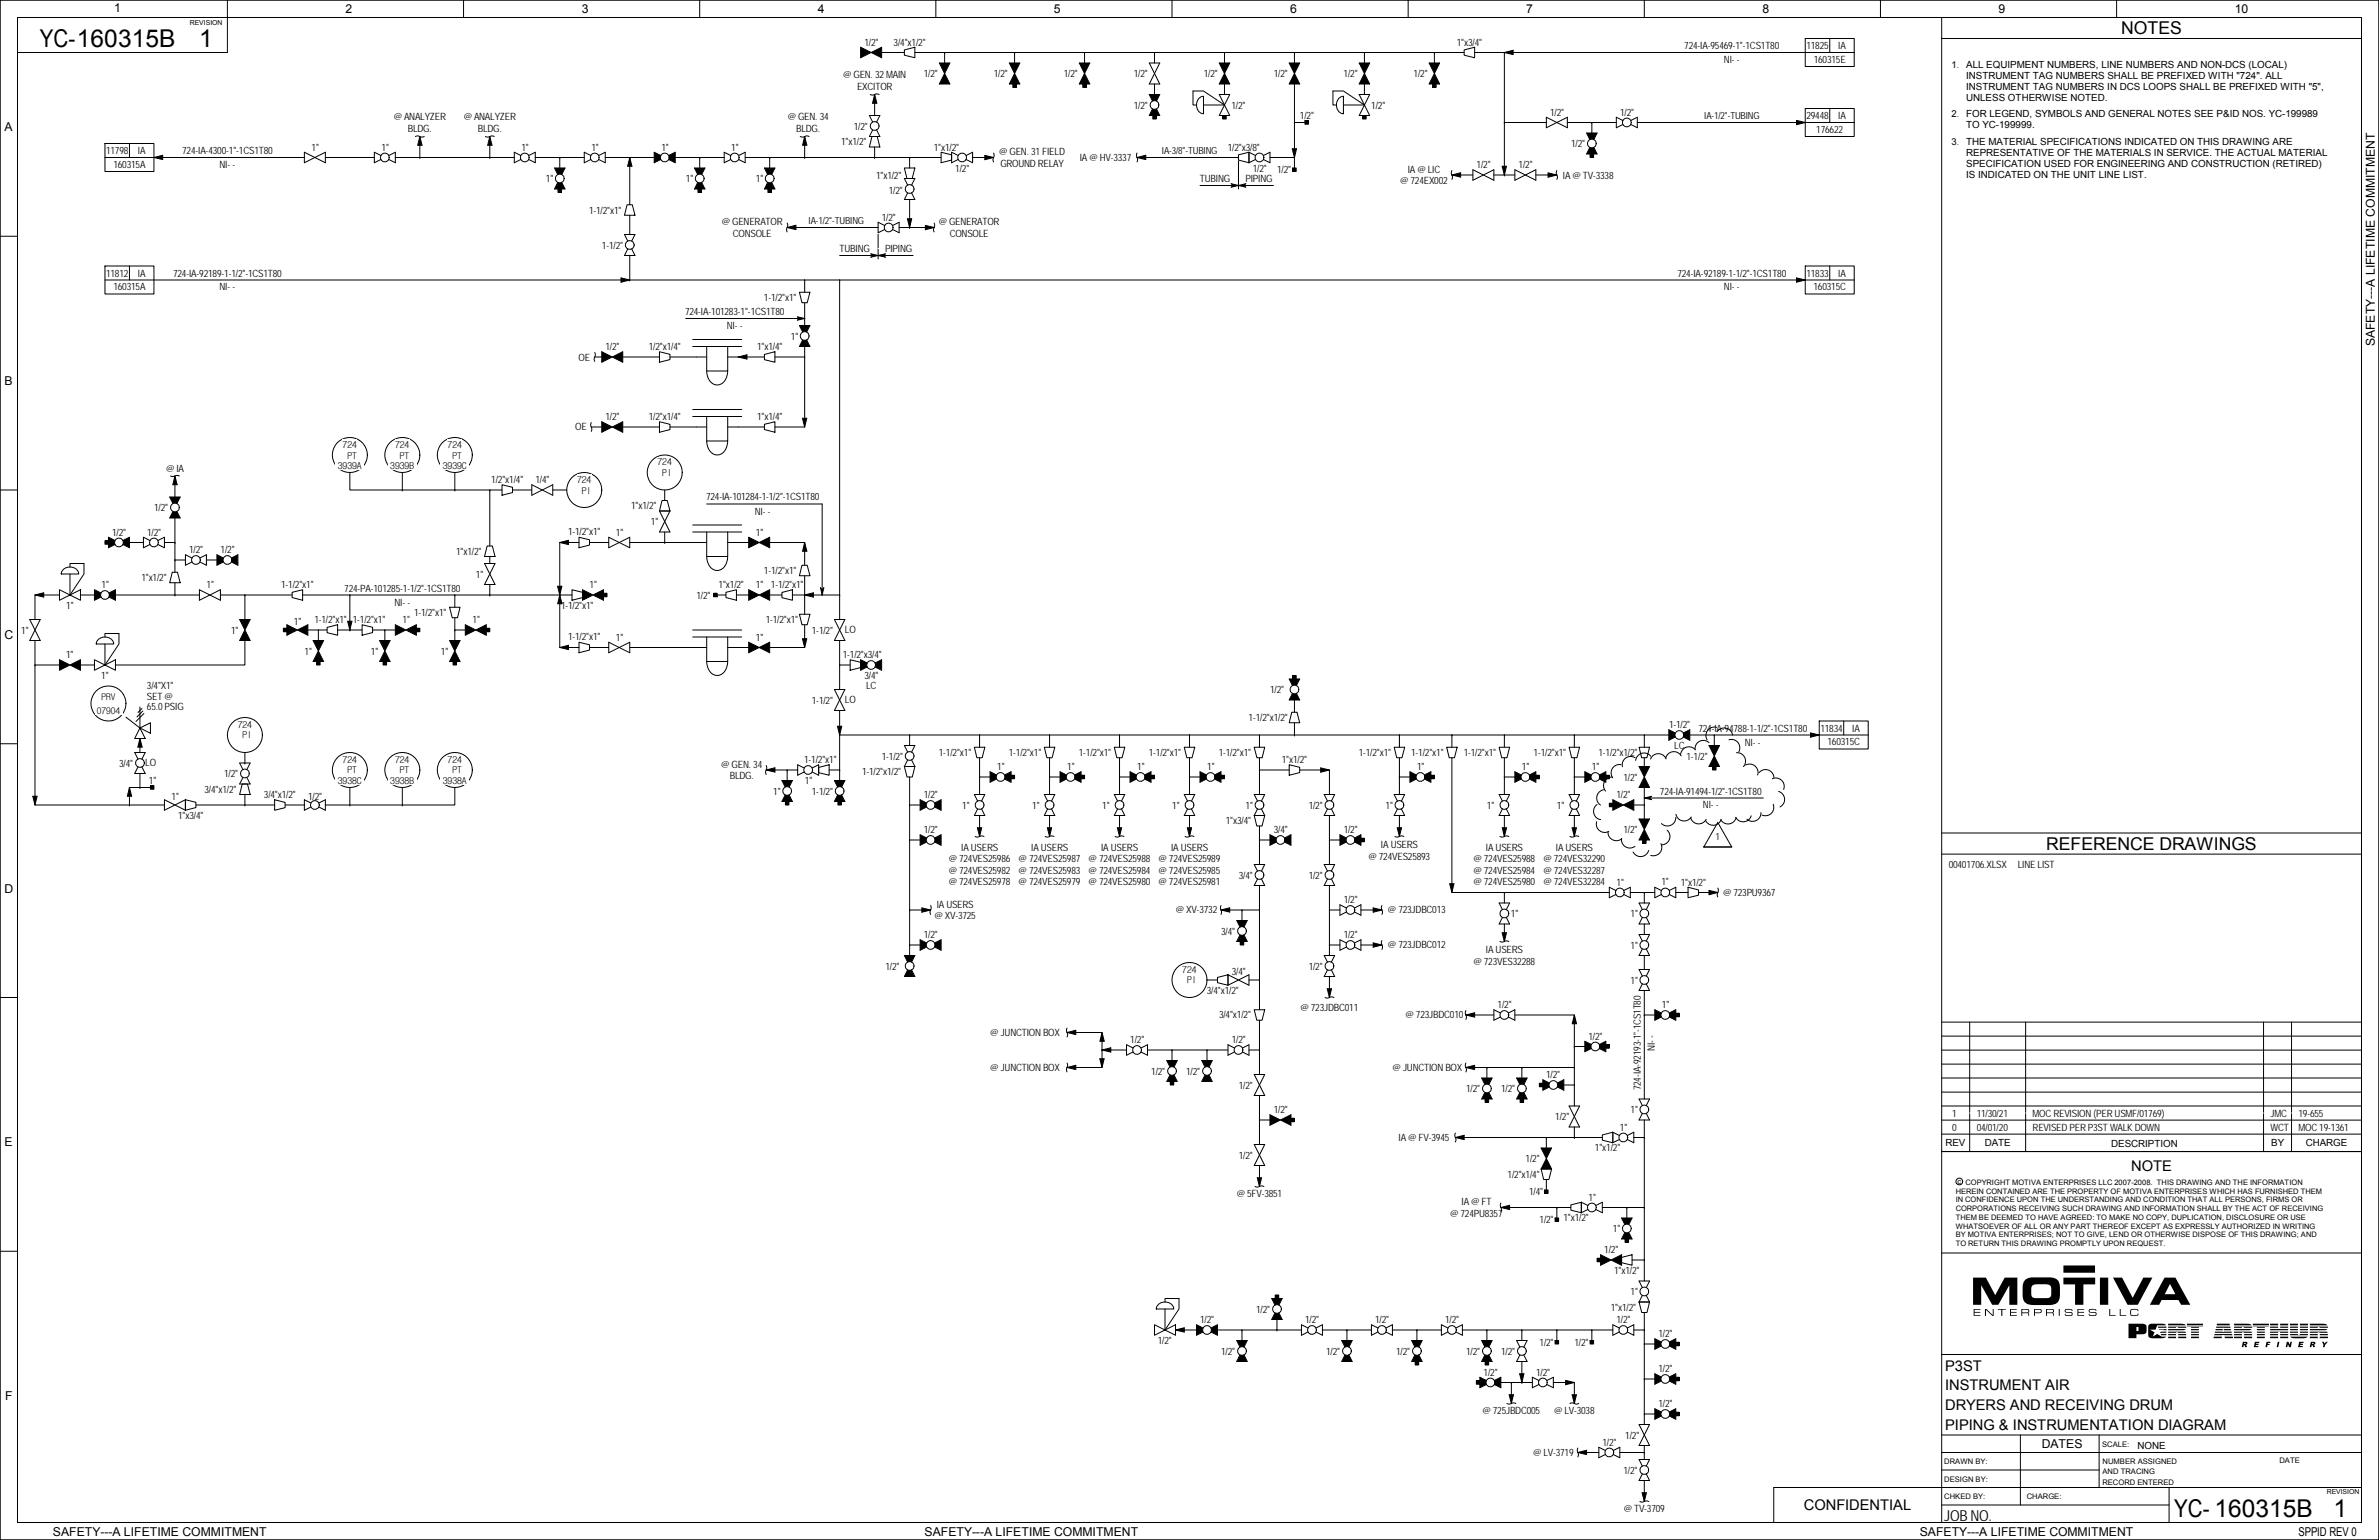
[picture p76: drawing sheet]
<svg xmlns="http://www.w3.org/2000/svg" width="432mm" height="279mm" viewBox="0 0 432 279" stroke-linecap="round" stroke-linejoin="round" font-family="sans-serif">
<defs><g id="words">
<g font-size="4.5">
<text x="7.2" y="8.6">YC-160315B</text>
<text x="36.2" y="8.5">1</text>
<text x="394.6" y="275.3">YC- 160315B</text>
<text x="423.6" y="275.2">1</text>
</g>
<g font-size="3.2">
<text x="385" y="6.2">NOTES</text>
<text x="371.4" y="154.1">REFERENCE DRAWINGS</text>
</g>
<g font-size="2.7">
<text x="386.8" y="212.4">NOTE</text>
<text x="353.1" y="248.7">P3ST</text>
<text x="353.1" y="252.2">INSTRUMENT AIR</text>
<text x="353.1" y="255.8">DRYERS AND RECEIVING DRUM</text>
<text x="353.1" y="259.4">PIPING &amp; INSTRUMENTATION DIAGRAM</text>
<text x="327.4" y="274">CONFIDENTIAL</text>
<text x="352.9" y="275.9">JOB NO.</text>
</g>
<g font-size="2.2">
<text x="20.7" y="2.2">1</text>
<text x="62.7" y="2.4">2</text>
<text x="105.6" y="2.4">3</text>
<text x="148.4" y="2.4">4</text>
<text x="191.3" y="2.4">5</text>
<text x="234.2" y="2.4">6</text>
<text x="277" y="2.4">7</text>
<text x="319.9" y="2.4">8</text>
<text x="362.8" y="2.4">9</text>
<text x="405.6" y="2.4">10</text>
<text x=".8" y="23.8">A</text>
<text x="431" y="62.8" transform="rotate(-90 431 62.8)">SAFETY---A LIFETIME COMMITMENT</text>
<text x=".8" y="69.8">B</text>
<text x=".8" y="115.9">C</text>
<text x=".8" y="161.9">D</text>
<text x=".8" y="208">E</text>
<text x=".9" y="254">F</text>
<text x="370.6" y="262.7">DATES</text>
<text x="9.6" y="278.7">SAFETY---A LIFETIME COMMITMENT</text>
<text x="167.8" y="278.7">SAFETY---A LIFETIME COMMITMENT</text>
<text x="348.4" y="278.7">SAFETY---A LIFETIME COMMITMENT</text>
<text x="417.2" y="278.6">SPPID REV 0</text>
</g>
<g font-size="1.8">
<text x="156.9" y="8.3">1/2&quot;</text>
<text x="162.2" y="8.3">3/4&quot;x1/2&quot;</text>
<text x="264.4" y="8.3">1&quot;x3/4&quot;</text>
<text x="305.7" y="8.9">724-IA-95469-1&quot;-1CS1T80</text>
<text x="312.9" y="11.4">NI- -</text>
<text x="327.9" y="8.9">11825</text>
<text x="329.2" y="11.4">160315E</text>
<text x="333.7" y="8.9">IA</text>
<text x="153" y="14.2">@ GEN. 32 MAIN</text>
<text x="155.6" y="16.3">EXCITOR</text>
<text x="167.7" y="14">1/2&quot;</text>
<text x="180.4" y="14">1/2&quot;</text>
<text x="193.1" y="14">1/2&quot;</text>
<text x="205.8" y="14">1/2&quot;</text>
<text x="218.5" y="14">1/2&quot;</text>
<text x="231.2" y="14">1/2&quot;</text>
<text x="243.9" y="14">1/2&quot;</text>
<text x="256.6" y="14">1/2&quot;</text>
<text x="356.9" y="12.4">ALL EQUIPMENT NUMBERS, LINE NUMBERS AND NON-DCS (LOCAL)</text>
<text x="356.9" y="14.4">INSTRUMENT TAG NUMBERS SHALL BE PREFIXED WITH &quot;724&quot;. ALL</text>
<text x="356.9" y="16.4">INSTRUMENT TAG NUMBERS IN DCS LOOPS SHALL BE PREFIXED WITH &quot;5&quot;,</text>
<text x="71.5" y="21.8">@ ANALYZER</text>
<text x="74" y="23.9">BLDG.</text>
<text x="84.2" y="21.8">@ ANALYZER</text>
<text x="86.7" y="23.9">BLDG.</text>
<text x="143" y="21.8">@ GEN. 34</text>
<text x="144.5" y="23.9">BLDG.</text>
<text x="155" y="23.5">1/2&quot;</text>
<text x="205.8" y="19.7">1/2&quot;</text>
<text x="223.5" y="19.7">1/2&quot;</text>
<text x="235.9" y="21.6">1/2&quot;</text>
<text x="248.9" y="19.7">1/2&quot;</text>
<text x="281.3" y="21">1/2&quot;</text>
<text x="294" y="21">1/2&quot;</text>
<text x="309.3" y="21.6">IA-1/2&quot;-TUBING</text>
<text x="327.9" y="21.6">29448</text>
<text x="333.7" y="21.6">IA</text>
<text x="356.9" y="18.4">UNLESS OTHERWISE NOTED.</text>
<text x="356.9" y="21.3">FOR LEGEND, SYMBOLS AND GENERAL NOTES SEE P&amp;ID NOS. YC-199989</text>
<text x="356.9" y="23.3">TO YC-199999.</text>
<text x="19.3" y="27.9">11798</text>
<text x="25" y="27.9">IA</text>
<text x="33.1" y="27.9">724-IA-4300-1&quot;-1CS1T80</text>
<text x="56.5" y="27.3">1&quot;</text>
<text x="69.2" y="27.3">1&quot;</text>
<text x="94.6" y="27.3">1&quot;</text>
<text x="107.3" y="27.3">1&quot;</text>
<text x="120" y="27.3">1&quot;</text>
<text x="132.7" y="27.3">1&quot;</text>
<text x="152.7" y="26.4">1&quot;x1/2&quot;</text>
<text x="169.5" y="27.3">1&quot;x1/2&quot;</text>
<text x="181.4" y="28.2">@ GEN. 31 FIELD</text>
<text x="196" y="29.2">IA @ HV-3337</text>
<text x="210.9" y="27.9">IA-3/8&quot;-TUBING</text>
<text x="222.8" y="27.3">1/2&quot;x3/8&quot;</text>
<text x="285.2" y="26.7">1/2&quot;</text>
<text x="329.7" y="24.1">176622</text>
<text x="356.9" y="26.4">THE MATERIAL SPECIFICATIONS INDICATED ON THIS DRAWING ARE</text>
<text x="356.9" y="28.4">REPRESENTATIVE OF THE MATERIALS IN SERVICE. THE ACTUAL MATERIAL</text>
<text x="20.6" y="30.5">160315A</text>
<text x="39.9" y="30.5">NI- -</text>
<text x="99.1" y="33">1&quot;</text>
<text x="124.5" y="33">1&quot;</text>
<text x="137.2" y="33">1&quot;</text>
<text x="159" y="32.4">1&quot;x1/2&quot;</text>
<text x="161.3" y="35.3">1/2&quot;</text>
<text x="173.4" y="31.1">1/2&quot;</text>
<text x="181.6" y="30.2">GROUND RELAY</text>
<text x="217.8" y="33">TUBING</text>
<text x="226.1" y="33">PIPING</text>
<text x="227.4" y="31.1">1/2&quot;</text>
<text x="231.8" y="31.5">1/2&quot;</text>
<text x="254.1" y="33.4">@ 724EX002</text>
<text x="255.5" y="31.3">IA @ LIC</text>
<text x="268" y="30.5">1/2&quot;</text>
<text x="275.6" y="30.5">1/2&quot;</text>
<text x="283.7" y="32.4">IA @ TV-3338</text>
<text x="356.9" y="30.3">SPECIFICATION USED FOR ENGINEERING AND CONSTRUCTION (RETIRED)</text>
<text x="356.9" y="32.3">IS INDICATED ON THE UNIT LINE LIST.</text>
<text x="106.9" y="38.7">1-1/2&quot;x1&quot;</text>
<text x="131" y="40.9">@ GENERATOR</text>
<text x="146.7" y="40.6">IA-1/2&quot;-TUBING</text>
<text x="160.1" y="40">1/2&quot;</text>
<text x="170.4" y="40.9">@ GENERATOR</text>
<text x="109.3" y="45.1">1-1/2&quot;</text>
<text x="133" y="42.9">CONSOLE</text>
<text x="152.4" y="45.7">TUBING</text>
<text x="160.7" y="45.7">PIPING</text>
<text x="172.4" y="42.9">CONSOLE</text>
<text x="19.3" y="50.2">11812</text>
<text x="20.6" y="52.7">160315A</text>
<text x="25" y="50.2">IA</text>
<text x="31.4" y="50.2">724-IA-92189-1-1/2&quot;-1CS1T80</text>
<text x="39.9" y="52.7">NI- -</text>
<text x="304.5" y="50.2">724-IA-92189-1-1/2&quot;-1CS1T80</text>
<text x="312.9" y="52.7">NI- -</text>
<text x="327.9" y="50.2">11833</text>
<text x="329.2" y="52.7">160315C</text>
<text x="333.7" y="50.2">IA</text>
<text x="124.3" y="57.1">724-IA-101283-1&quot;-1CS1T80</text>
<text x="131.9" y="59.7">NI- -</text>
<text x="138.7" y="54.6">1-1/2&quot;x1&quot;</text>
<text x="105" y="65.4">OE</text>
<text x="109.9" y="63.5">1/2&quot;</text>
<text x="117.8" y="63.5">1/2&quot;x1/4&quot;</text>
<text x="137.4" y="63.5">1&quot;x1/4&quot;</text>
<text x="143.5" y="61.6">1&quot;</text>
<text x="109.9" y="76.2">1/2&quot;</text>
<text x="117.8" y="76.2">1/2&quot;x1/4&quot;</text>
<text x="137.4" y="76.2">1&quot;x1/4&quot;</text>
<text x="104.4" y="78.1">OE</text>
<text x="30.1" y="85.7">@ IA</text>
<text x="89.2" y="87.6">1/2&quot;x1/4&quot;</text>
<text x="97.2" y="87.7">1/4&quot;</text>
<text x="28" y="92.7">1/2&quot;</text>
<text x="114.6" y="92.4">1&quot;x1/2&quot;</text>
<text x="118.1" y="95.3">1&quot;</text>
<text x="128.2" y="90.8">724-IA-101284-1-1/2&quot;-1CS1T80</text>
<text x="137" y="93.3">NI- -</text>
<text x="20.4" y="97.2">1/2&quot;</text>
<text x="26.7" y="97.2">1/2&quot;</text>
<text x="34.3" y="100.4">1/2&quot;</text>
<text x="40" y="100.4">1/2&quot;</text>
<text x="82.8" y="100.6">1&quot;x1/2&quot;</text>
<text x="103.1" y="97.2">1-1/2&quot;x1&quot;</text>
<text x="111.8" y="97.2">1&quot;</text>
<text x="137.2" y="97.2">1&quot;</text>
<text x="18.4" y="106.7">1&quot;</text>
<text x="25.7" y="105.4">1&quot;x1/2&quot;</text>
<text x="37.5" y="106.7">1&quot;</text>
<text x="51" y="106.7">1-1/2&quot;x1&quot;</text>
<text x="62.5" y="107.3">724-PA-101285-1-1/2&quot;-1CS1T80</text>
<text x="86.4" y="104.8">1&quot;</text>
<text x="107" y="106.7">1&quot;</text>
<text x="130.4" y="106.7">1&quot;x1/2&quot;</text>
<text x="137.2" y="106.7">1&quot;</text>
<text x="138.7" y="104.1">1-1/2&quot;x1&quot;</text>
<text x="139.9" y="106.7">1-1/2&quot;x1&quot;</text>
<text x="12" y="110.5">1&quot;</text>
<text x="53.4" y="113.4">1&quot;</text>
<text x="57.1" y="113">1-1/2&quot;x1&quot;</text>
<text x="64.1" y="113">1-1/2&quot;x1&quot;</text>
<text x="71.6" y="109.9">NI- -</text>
<text x="73" y="113.1">1&quot;</text>
<text x="75.2" y="111.8">1-1/2&quot;x1&quot;</text>
<text x="85.7" y="113.1">1&quot;</text>
<text x="101.8" y="110.5">1-1/2&quot;x1&quot;</text>
<text x="126.4" y="108.6">1/2&quot;</text>
<text x="139" y="113">1-1/2&quot;x1&quot;</text>
<text x="3.8" y="115">1&quot;</text>
<text x="12" y="119.4">1&quot;</text>
<text x="41.9" y="115">1&quot;</text>
<text x="55.3" y="118.8">1&quot;</text>
<text x="67.3" y="118.8">1&quot;</text>
<text x="80" y="118.8">1&quot;</text>
<text x="103.1" y="116.2">1-1/2&quot;x1&quot;</text>
<text x="111.8" y="116.2">1&quot;</text>
<text x="137.2" y="116.2">1&quot;</text>
<text x="147.4" y="115">1-1/2&quot;</text>
<text x="153" y="119.4">1-1/2&quot;x3/4&quot;</text>
<text x="153.3" y="114.9">LO</text>
<text x="18.4" y="123.2">1&quot;</text>
<text x="26.7" y="125.1">3/4&quot;X1&quot;</text>
<text x="156.9" y="123.2">3/4&quot;</text>
<text x="157.2" y="125.1">LC</text>
<text x="230.5" y="125.8">1/2&quot;</text>
<text x="26.7" y="127">SET @</text>
<text x="26.7" y="128.9">65.0 PSIG</text>
<text x="147.4" y="127.7">1-1/2&quot;</text>
<text x="153.3" y="127.6">LO</text>
<text x="226.6" y="130.8">1-1/2&quot;x1/2&quot;</text>
<text x="160.1" y="137.8">1-1/2&quot;</text>
<text x="170.4" y="137.2">1-1/2&quot;x1&quot;</text>
<text x="183.1" y="137.2">1-1/2&quot;x1&quot;</text>
<text x="195.8" y="137.2">1-1/2&quot;x1&quot;</text>
<text x="208.5" y="137.2">1-1/2&quot;x1&quot;</text>
<text x="221.2" y="137.2">1-1/2&quot;x1&quot;</text>
<text x="246.6" y="137.2">1-1/2&quot;x1&quot;</text>
<text x="256.1" y="137.2">1-1/2&quot;x1&quot;</text>
<text x="265.7" y="137.2">1-1/2&quot;x1&quot;</text>
<text x="278.4" y="137.2">1-1/2&quot;x1&quot;</text>
<text x="290.1" y="137.2">1-1/2&quot;x1/2&quot;</text>
<text x="302.9" y="132.1">1-1/2&quot;</text>
<text x="303.9" y="135.8">LC</text>
<text x="306.1" y="137.8">1-1/2&quot;</text>
<text x="308.3" y="132.7">724-IA-94788-1-1/2&quot;-1CS1T80</text>
<text x="316.7" y="135.3">NI- -</text>
<text x="330.4" y="132.7">11834</text>
<text x="331.7" y="135.3">160315C</text>
<text x="336.2" y="132.7">IA</text>
<text x="21.6" y="139.1">3/4&quot;</text>
<text x="26.3" y="139">LO</text>
<text x="27" y="142.3">1&quot;</text>
<text x="37.1" y="143.8">3/4&quot;x1/2&quot;</text>
<text x="40.7" y="141">1/2&quot;</text>
<text x="130.9" y="139.3">@ GEN. 34</text>
<text x="132.5" y="141.4">BLDG.</text>
<text x="146" y="138.4">1-1/2&quot;x1&quot;</text>
<text x="146.1" y="142.3">1&quot;</text>
<text x="156.5" y="140.7">1-1/2&quot;x1/2&quot;</text>
<text x="181" y="139.7">1&quot;</text>
<text x="193.7" y="139.7">1&quot;</text>
<text x="206.4" y="139.7">1&quot;</text>
<text x="219.1" y="139.7">1&quot;</text>
<text x="232.7" y="138.4">1&quot;x1/2&quot;</text>
<text x="257.2" y="139.7">1&quot;</text>
<text x="276.2" y="139.7">1&quot;</text>
<text x="288.9" y="139.7">1&quot;</text>
<text x="294.7" y="141.6">1/2&quot;</text>
<text x="31.1" y="145.1">1&quot;</text>
<text x="32.3" y="148.6">1&quot;x3/4&quot;</text>
<text x="47.9" y="144.8">3/4&quot;x1/2&quot;</text>
<text x="55.9" y="145.1">1/2&quot;</text>
<text x="140.4" y="144.2">1&quot;</text>
<text x="147.4" y="144.2">1-1/2&quot;</text>
<text x="167.7" y="144.8">1/2&quot;</text>
<text x="174.6" y="146.7">1&quot;</text>
<text x="187.3" y="146.7">1&quot;</text>
<text x="200" y="146.7">1&quot;</text>
<text x="212.7" y="146.7">1&quot;</text>
<text x="222.5" y="149.5">1&quot;x3/4&quot;</text>
<text x="226.1" y="146.7">1&quot;</text>
<text x="237.5" y="146.7">1/2&quot;</text>
<text x="251.5" y="146.7">1&quot;</text>
<text x="269.9" y="146.7">1&quot;</text>
<text x="282.6" y="146.7">1&quot;</text>
<text x="293.4" y="144.8">1/2&quot;</text>
<text x="301.3" y="144.1">724-IA-91494-1/2&quot;-1CS1T80</text>
<text x="309.1" y="146.7">NI- -</text>
<text x="167.7" y="151.2">1/2&quot;</text>
<text x="174.5" y="154.4">IA USERS</text>
<text x="187.2" y="154.4">IA USERS</text>
<text x="199.9" y="154.4">IA USERS</text>
<text x="212.6" y="154.4">IA USERS</text>
<text x="231.2" y="151.2">3/4&quot;</text>
<text x="243.9" y="151.2">1/2&quot;</text>
<text x="248.4" y="156">@ 724VES25893</text>
<text x="250.7" y="153.9">IA USERS</text>
<text x="269.7" y="154.4">IA USERS</text>
<text x="282.4" y="154.4">IA USERS</text>
<text x="294.7" y="151.2">1/2&quot;</text>
<text x="311.4" y="152.4">1</text>
<text x="172.2" y="156.4">@ 724VES25986</text>
<text x="172.2" y="158.5">@ 724VES25982</text>
<text x="172.2" y="160.6">@ 724VES25978</text>
<text x="184.9" y="156.4">@ 724VES25987</text>
<text x="184.9" y="158.5">@ 724VES25983</text>
<text x="184.9" y="160.6">@ 724VES25979</text>
<text x="197.6" y="156.4">@ 724VES25988</text>
<text x="197.6" y="158.5">@ 724VES25984</text>
<text x="197.6" y="160.6">@ 724VES25980</text>
<text x="210.3" y="156.4">@ 724VES25989</text>
<text x="210.3" y="158.5">@ 724VES25985</text>
<text x="210.3" y="160.6">@ 724VES25981</text>
<text x="224.8" y="159.4">3/4&quot;</text>
<text x="237.5" y="159.4">1/2&quot;</text>
<text x="267.4" y="156.4">@ 724VES25988</text>
<text x="267.4" y="158.5">@ 724VES25984</text>
<text x="267.4" y="160.6">@ 724VES25980</text>
<text x="280.1" y="156.4">@ 724VES32290</text>
<text x="280.1" y="158.5">@ 724VES32287</text>
<text x="280.1" y="160.6">@ 724VES32284</text>
<text x="293.4" y="160.7">1&quot;</text>
<text x="301.5" y="160.6">1&quot;</text>
<text x="305.1" y="160.7">1&quot;x1/2&quot;</text>
<text x="353.7" y="157.5">00401706.XLSX</text>
<text x="366.2" y="157.5">LINE LIST</text>
<text x="169.6" y="166.8">@ XV-3725</text>
<text x="170" y="164.7">IA USERS</text>
<text x="213.4" y="165.7">@ XV-3732</text>
<text x="243.9" y="163.9">1/2&quot;</text>
<text x="251.9" y="165.7">@ 723JDBC013</text>
<text x="274.2" y="166.3">1&quot;</text>
<text x="295.9" y="166.4">1&quot;</text>
<text x="312.7" y="162.6">@ 723PU9367</text>
<text x="167.7" y="170.2">1/2&quot;</text>
<text x="221.7" y="169.6">3/4&quot;</text>
<text x="243.9" y="170.2">1/2&quot;</text>
<text x="251.9" y="172.1">@ 723JDBC012</text>
<text x="269.7" y="173">IA USERS</text>
<text x="295.9" y="172.1">1&quot;</text>
<text x="160.7" y="175.9">1/2&quot;</text>
<text x="223.6" y="176.8">3/4&quot;</text>
<text x="237.5" y="175.9">1/2&quot;</text>
<text x="267.4" y="175">@ 723VES32288</text>
<text x="295.9" y="178.5">1&quot;</text>
<text x="219" y="180.3">3/4&quot;x1/2&quot;</text>
<text x="221.3" y="184.8">3/4&quot;x1/2&quot;</text>
<text x="236.1" y="183.5">@ 723JDBC011</text>
<text x="255.1" y="184.8">@ 723JBDC010</text>
<text x="271.8" y="182.9">1/2&quot;</text>
<text x="301.6" y="182.9">1&quot;</text>
<text x="179.7" y="188">@ JUNCTION BOX</text>
<text x="205.1" y="189.3">1/2&quot;</text>
<text x="223.6" y="189.3">1/2&quot;</text>
<text x="288.3" y="188.6">1/2&quot;</text>
<text x="300.4" y="190.6" transform="rotate(-90 300.4 190.6)">NI- -</text>
<text x="179.7" y="194.3">@ JUNCTION BOX</text>
<text x="209" y="195">1/2&quot;</text>
<text x="215.3" y="195">1/2&quot;</text>
<text x="224.8" y="197.5">1/2&quot;</text>
<text x="252.8" y="194.3">@ JUNCTION BOX</text>
<text x="280.6" y="195.6">1/2&quot;</text>
<text x="297.8" y="197.8" transform="rotate(-90 297.8 197.8)">724-IA-92193-1&quot;-1CS1T80</text>
<text x="231.2" y="202">1/2&quot;</text>
<text x="266.1" y="198.1">1/2&quot;</text>
<text x="272.5" y="198.1">1/2&quot;</text>
<text x="282.3" y="203.2">1/2&quot;</text>
<text x="295.9" y="202">1&quot;</text>
<text x="354.3" y="202.6">1</text>
<text x="358.8" y="202.6">11/30/21</text>
<text x="368.9" y="202.6">MOC REVISION (PER USMF/01769)</text>
<text x="412.1" y="202.6">JMC</text>
<text x="417.2" y="202.6">19-655</text>
<text x="253.9" y="207">IA @ FV-3945</text>
<text x="289.5" y="208.9">1&quot;x1/2&quot;</text>
<text x="294" y="205.1">1&quot;</text>
<text x="353.1" y="208">REV</text>
<text x="354.3" y="205.1">0</text>
<text x="358.8" y="205.1">04/01/20</text>
<text x="360.2" y="207.9">DATE</text>
<text x="368.9" y="205.1">REVISED PER P3ST WALK DOWN</text>
<text x="383.2" y="208">DESCRIPTION</text>
<text x="412.1" y="205.1">WCT</text>
<text x="412.2" y="208">BY</text>
<text x="417.2" y="205.1">MOC 19-1361</text>
<text x="418.5" y="208">CHARGE</text>
<text x="224.8" y="210.2">1/2&quot;</text>
<text x="273.6" y="213.7">1/2&quot;x1/4&quot;</text>
<text x="276.9" y="210.8">1/2&quot;</text>
<text x="224.5" y="217.2">@ 5FV-3851</text>
<text x="263.2" y="220.7">@ 724PU8357</text>
<text x="265.3" y="218.7">IA @ FT</text>
<text x="277.5" y="216.9">1/4&quot;</text>
<text x="279.4" y="222">1/2&quot;</text>
<text x="283.8" y="221.6">1&quot;x1/2&quot;</text>
<text x="288.3" y="217.8">1&quot;</text>
<text x="291.2" y="227.4">1/2&quot;</text>
<text x="292.8" y="223.5">1&quot;</text>
<text x="293" y="231.1">1&quot;x1/2&quot;</text>
<text x="228" y="238.1">1/2&quot;</text>
<text x="292.4" y="237.8">1&quot;x1/2&quot;</text>
<text x="295.9" y="235">1&quot;</text>
<text x="210.2" y="243.8">1/2&quot;</text>
<text x="217.8" y="240.1">1/2&quot;</text>
<text x="221.7" y="245.8">1/2&quot;</text>
<text x="236.9" y="240.1">1/2&quot;</text>
<text x="240.7" y="245.8">1/2&quot;</text>
<text x="249.6" y="240.1">1/2&quot;</text>
<text x="253.4" y="245.8">1/2&quot;</text>
<text x="262.3" y="240.1">1/2&quot;</text>
<text x="266.1" y="245.8">1/2&quot;</text>
<text x="272.5" y="245.8">1/2&quot;</text>
<text x="279.4" y="244.2">1/2&quot;</text>
<text x="285.8" y="244.2">1/2&quot;</text>
<text x="293.4" y="240.1">1/2&quot;</text>
<text x="301" y="242.6">1/2&quot;</text>
<text x="269.3" y="249.6">1/2&quot;</text>
<text x="278.8" y="249.6">1/2&quot;</text>
<text x="301" y="248.9">1/2&quot;</text>
<text x="269.1" y="256.5">@ 725JBDC005</text>
<text x="282.1" y="256.5">@ LV-3038</text>
<text x="301" y="255.3">1/2&quot;</text>
<text x="290.9" y="262.3">1/2&quot;</text>
<text x="295" y="261">1/2&quot;</text>
<text x="388" y="262.9">NONE</text>
<text x="278.3" y="264.2">@ LV-3719</text>
<text x="294.7" y="267.4">1/2&quot;</text>
<text x="294.7" y="274.3">@ TV-3709</text>
</g>
<g font-size="1.7">
<text x="354.2" y="12.3">1.</text>
<text x="354.2" y="21.2">2.</text>
<text x="354.2" y="26.3">3.</text>
<text x="62.2" y="81.3">724</text>
<text x="63.1" y="83.2">PT</text>
<text x="71.7" y="81.3">724</text>
<text x="72.6" y="83.2">PT</text>
<text x="81.2" y="81.3">724</text>
<text x="82.1" y="83.2">PT</text>
<text x="61.3" y="85.1">3939A</text>
<text x="70.8" y="85.1">3939B</text>
<text x="80.4" y="85.1">3939C</text>
<text x="104.7" y="87.6">724</text>
<text x="105.6" y="89.5">PI</text>
<text x="119.3" y="84.5">724</text>
<text x="120.2" y="86.4">PI</text>
<text x="17.6" y="129.5">07904</text>
<text x="18.4" y="127">PRV</text>
<text x="43.1" y="132.1">724</text>
<text x="44" y="134">PI</text>
<text x="61.3" y="142.2">3938C</text>
<text x="62.2" y="138.4">724</text>
<text x="63.1" y="140.3">PT</text>
<text x="70.8" y="142.2">3938B</text>
<text x="71.7" y="138.4">724</text>
<text x="72.6" y="140.3">PT</text>
<text x="80.4" y="142.2">3938A</text>
<text x="81.2" y="138.4">724</text>
<text x="82.1" y="140.3">PT</text>
<text x="214.6" y="176.5">724</text>
<text x="215.5" y="178.4">PI</text>
</g>
<g font-size="1.4">
<text x="355.3" y="214.8">c COPYRIGHT MOTIVA ENTERPRISES LLC 2007-2008. THIS DRAWING AND THE INFORMATION</text>
<text x="355" y="216.6">HEREIN CONTAINED ARE THE PROPERTY OF MOTIVA ENTERPRISES WHICH HAS FURNISHED THEM</text>
<text x="355" y="218.1">IN CONFIDENCE UPON THE UNDERSTANDING AND CONDITION THAT ALL PERSONS, FIRMS OR</text>
<text x="355" y="219.7">CORPORATIONS RECEIVING SUCH DRAWING AND INFORMATION SHALL BY THE ACT OF RECEIVING</text>
<text x="355" y="221.3">THEM BE DEEMED TO HAVE AGREED: TO MAKE NO COPY, DUPLICATION, DISCLOSURE OR USE</text>
<text x="355" y="222.9">WHATSOEVER OF ALL OR ANY PART THEREOF EXCEPT AS EXPRESSLY AUTHORIZED IN WRITING</text>
<text x="355" y="224.5">BY MOTIVA ENTERPRISES; NOT TO GIVE, LEND OR OTHERWISE DISPOSE OF THIS DRAWING; AND</text>
<text x="355" y="226.1">TO RETURN THIS DRAWING PROMPTLY UPON REQUEST.</text>
<text x="381.6" y="262.6">SCALE:</text>
<text x="352.9" y="265.7">DRAWN BY:</text>
<text x="352.9" y="268.8">DESIGN BY:</text>
<text x="381.6" y="269.3">RECORD ENTERED</text>
<text x="381.6" y="267.4">AND TRACING</text>
<text x="381.6" y="265.6">NUMBER ASSIGNED</text>
<text x="413.7" y="265.4">DATE</text>
<text x="352.9" y="272">CHKED BY:</text>
<text x="367.9" y="272">CHARGE:</text>
</g>
<g font-size="1.3">
<text x="34.5" y="4.5">REVISION</text>
<text x="422.3" y="271.1">REVISION</text>
</g>
</g></defs>
<g fill="none" stroke="#000" stroke-width=".18">
<path d="M125.7 61.6h8.9M125.7 62.9h8.9M125.7 74.3h8.9M125.7 75.6h8.9M126.4 64.8h1.9M126.4 77.5h1.9M128.3 67.3a2.19 2.19 0 0 0 2.2 2.5 2.34 2.34 0 0 0 1.6-2.5M128.3 62.9v4.4h3.8v-4.4M128.3 75.6v4.4h3.8v-4.4M132.1 64.8h1.9M132.1 77.5h1.9M125.7 95.2h8.9"/>
<path d="M125.7 96.5h8.9M126.4 98.4h1.9M128.3 80a2.19 2.19 0 0 0 2.2 2.5 2.34 2.34 0 0 0 1.6-2.5M128.3 96.5v4.5h3.8v-4.5M132.1 98.4h1.9M10.8 107v1.9l3.8-1.9v1.9zM11.4 103.4a1.69 1.69 0 0 1 2.9 .7h-3.2zM12.7 102.9v-.7h2.5v1.9l-2.5 3.9v-3.9M17.1 119.7v1.9l3.9-1.9v1.9zM17.7 116.1a1.69 1.69 0 0 1 2.9 .7h-3.1zM19 115.6v-.7h2.6v1.9l-2.6 3.9v-3.9M125.7 114.3h8.9"/>
<path d="M125.7 115.6h8.9M126.4 117.5h1.9M128.3 101a2.19 2.19 0 0 0 2.2 2.5 2.34 2.34 0 0 0 1.6-2.5M128.3 115.6v4.4h3.8v-4.4M132.1 117.5h1.9M25.4 128.3v3.8M25.4 132.1l1.9-1v1.9zM25.4 132.1l1 1.9h-2zM25.8 128.5l-.8 .8M25.9 129l-1 1.1M26.1 129.5l-1.4 1.4M128.3 120a2.19 2.19 0 0 0 2.2 2.5 2.34 2.34 0 0 0 1.6-2.5"/>
<path d="M210.2 236.8a1.69 1.69 0 0 1 2.8 .7h-3.1zM211.5 236.2v-.6h2.5v1.9l-2.5 3.8v-3.8M209.5 240.3v2l3.9-2v2z"/>
<circle cx="120.6" cy="85.7" r="3.2"/>
</g>
<g fill="#fff">
<path d="M119.3 83h2.7v1.7h-2.7z"/>
<path d="M119.8 86.8h1.7v1.7h-1.7z"/>
<path d="M119.3 84.9h2.7v1.7h-2.7z"/>
</g>
<circle cx="63.5" cy="82.5" r="3.2" fill="none" stroke="#000" stroke-width=".18"/>
<g fill="#fff">
<path d="M62.2 79.8h2.6v1.7h-2.6z"/>
<path d="M60.9 83.6h5.2v1.7h-5.2z"/>
<path d="M62.2 81.7h2.6v1.7h-2.6z"/>
</g>
<circle cx="82.5" cy="82.5" r="3.2" fill="none" stroke="#000" stroke-width=".18"/>
<g fill="#fff">
<path d="M81.2 79.8h2.7v1.7h-2.7z"/>
<path d="M79.9 83.6h5.3v1.7h-5.3z"/>
<path d="M81.2 81.7h2.7v1.7h-2.7z"/>
</g>
<circle cx="73" cy="82.5" r="3.2" fill="none" stroke="#000" stroke-width=".18"/>
<g fill="#fff">
<path d="M71.7 79.8h2.6v1.7h-2.6z"/>
<path d="M70.4 83.6h5.2v1.7h-5.2z"/>
<path d="M71.7 81.7h2.6v1.7h-2.6z"/>
</g>
<circle cx="106" cy="88.9" r="3.2" fill="none" stroke="#000" stroke-width=".18"/>
<g fill="#fff">
<path d="M104.7 86.1h2.7v1.8h-2.7z"/>
<path d="M105.2 89.9h1.7v1.8h-1.7z"/>
<path d="M104.7 88h2.7v1.8h-2.7z"/>
</g>
<circle cx="44.4" cy="133.3" r="3.2" fill="none" stroke="#000" stroke-width=".18"/>
<g fill="#fff">
<path d="M43.1 130.6h2.7v1.7h-2.7z"/>
<path d="M43.6 134.4h1.7v1.7h-1.7z"/>
<path d="M43.1 132.5h2.7v1.7h-2.7z"/>
</g>
<circle cx="63.5" cy="139.7" r="3.2" fill="none" stroke="#000" stroke-width=".18"/>
<g fill="#fff">
<path d="M62.2 136.9h2.6v1.8h-2.6z"/>
<path d="M60.9 140.7h5.2v1.8h-5.2z"/>
<path d="M62.2 138.8h2.6v1.8h-2.6z"/>
</g>
<circle cx="82.5" cy="139.7" r="3.2" fill="none" stroke="#000" stroke-width=".18"/>
<g fill="#fff">
<path d="M81.2 136.9h2.7v1.8h-2.7z"/>
<path d="M79.9 140.7h5.3v1.8h-5.3z"/>
<path d="M81.2 138.8h2.7v1.8h-2.7z"/>
</g>
<circle cx="73" cy="139.7" r="3.2" fill="none" stroke="#000" stroke-width=".18"/>
<g fill="#fff">
<path d="M71.7 136.9h2.6v1.8h-2.6z"/>
<path d="M70.4 140.7h5.2v1.8h-5.2z"/>
<path d="M71.7 138.8h2.6v1.8h-2.6z"/>
</g>
<g fill="none" stroke="#000" stroke-width=".18">
<path d="M217.2 19h-.7v-2.5h1.9l3.8 2.5h-3.8M217.7 17.7l.7-.2v3.1a1.65 1.65 0 0 1-1.2-1.2 1.65 1.65 0 0 1 .5-1.7zM221.3 17.1h1.9l-1.9 3.9h1.9zM242.6 19h-.7v-2.5h1.9l3.9 2.5h-3.9M243.1 17.7l.7-.2v3.1a1.65 1.65 0 0 1-1.2-1.2 1.65 1.65 0 0 1 .5-1.7zM246.7 17.1h1.9l-1.9 3.9h1.9z"/>
<circle cx="215.9" cy="177.8" r="3.2"/>
</g>
<g fill="#fff">
<path d="M214.6 175h2.6v1.8h-2.6z"/>
<path d="M215 178.8h1.8v1.8h-1.8z"/>
<path d="M214.6 176.9h2.6v1.8h-2.6z"/>
</g>
<g fill="#000">
<path d="M183.8 15.2h.7v.7h-.7zM196.5 15.2h.7v.7h-.7zM260 15.2h.7v.7h-.7zM101.3 34.3h.6v.6h-.6zM126.7 34.3h.6v.6h-.6zM139.4 34.3h.6v.6h-.6zM209.2 21h.7v.6h-.7zM221.9 21h.7v.6h-.7zM234.6 30.5h.7v.6h-.7zM236.9 21.9h.6v.6h-.6zM247.3 21h.7v.6h-.7zM288.6 27.9h.6v.7h-.6z"/>
<path d="M19 98.1h.7v.6h-.7zM51.4 114h.7v.6h-.7zM75.6 114h.6v.6h-.6zM88.3 114h.6v.6h-.6zM109.5 107.6h.7v.7h-.7zM129.5 107.6h.7v.7h-.7zM57.5 120h.6v.6h-.6zM69.5 120h.7v.6h-.7zM82.2 120h.7v.6h-.7zM234.6 122.6h.7v.6h-.7zM27.3 142.6h.6v.6h-.6zM142.6 145.4h.6v.6h-.6z"/>
<path d="M152.1 145.4h.6v.6h-.6zM183.5 140.7h.6v.6h-.6zM196.2 140.7h.6v.6h-.6zM208.9 140.7h.6v.6h-.6zM221.6 140.7h.6v.6h-.6zM247 152.1h.6v.6h-.6zM259.7 140.7h.6v.6h-.6zM278.8 140.7h.6v.6h-.6zM291.5 140.7h.6v.6h-.6zM225.1 170.8h.6v.6h-.6zM212.4 196.2h.6v.6h-.6zM269.6 199.4h.6v.6h-.6z"/>
<path d="M275.9 199.4h.6v.6h-.6zM279.4 196.5h.6v.7h-.6zM291.5 189.5h.6v.7h-.6zM304.2 183.8h.6v.7h-.6zM234.3 202.9h.6v.6h-.6zM280.4 215.9h.6v.6h-.6zM231.5 234.9h.6v.7h-.6zM282.3 221h.6v.6h-.6zM289.9 228.3h.6v.6h-.6zM295 224.8h.6v.6h-.6zM256.9 247h.6v.6h-.6zM268 250.5h.6v.6h-.6z"/>
<path d="M269.6 247h.6v.6h-.6zM282.3 243.2h.6v.6h-.6zM288.6 243.2h.6v.6h-.6zM304.2 256.2h.6v.7h-.6zM304.2 249.9h.6v.6h-.6zM304.2 243.5h.6v.7h-.6z"/>
</g>
<g fill="none" stroke="#000" stroke-width=".18">
<path d="M156.2 8.6v1.9l3.8-1.9v1.9zM157.9 17.1l.4 .2 .8-.3 .5 .1M158.7 17.1v3.9M160 9.5h4.1M164.1 9.1l2-.5v1.9l-2-.5zM166.1 9.5h68.8M170.5 11.4h1.9l-1.9 3.8h1.9zM171.4 9.5h.1M171.4 9.5v1.9M183.2 11.4l1.9 3.8h-1.9l1.9-3.8zM183.8 15.2h.7v.7h-.7zM184.1 9.5h.1"/>
<path d="M184.1 9.5v1.9M195.9 11.4h1.9l-1.9 3.8h1.9zM196.5 15.2h.7v.7h-.7zM196.8 9.5h.1M196.8 9.5v1.9M208.6 11.4h1.9l-1.9 3.8h1.9zM209.5 9.5h.1M209.5 9.5v1.9M209.5 15.2v1.9M209.9 19.8l.6 1.2h-1.9l.6-1.2M209.9 18.3l.6-1.2h-1.9l.6 1.2M221.3 11.4h1.9l-1.9 3.8h1.9z"/>
<path d="M222.2 9.5h.1M222.2 9.5v1.9M222.2 15.2v1.9M234 11.4h1.9l-1.9 3.8h1.9zM234.9 9.5h.1M234.9 9.5h12.7v1.9M234.9 9.5v1.9M234.9 15.2v15.3M246.7 11.4h1.9l-1.9 3.8h1.9zM247.6 9.5h.1M247.6 9.5h18.1M247.6 15.2v1.9"/>
<path d="M259.4 11.4h1.9l-1.9 3.8h1.9zM260 15.2h.7v.7h-.7zM260.3 9.5h.1M260.3 9.5v1.9M265.7 9.1l2-.5v1.9l-2-.5zM267.7 9.5h68.8M273 9.5h.1M327.7 19.7h8.8v5.1h-8.8zM327.7 7h8.8v5.1h-8.8zM332.1 7v2.5M332.1 19.7v2.5M19 26h8.9v5.1h-8.9z"/>
<path d="M19 28.6h36.2M23.5 26v2.6M55.2 27.6v1.9l3.9-1.9v1.9zM59.1 28.6h8.8M69.1 28.2l-1.2-.6v1.9l1.2-.6M70.6 28.2l1.2-.6v1.9l-1.2-.6M71.8 28.6h21.5M75.4 24.8l.3-.1 .8 .2 .5-.1M76.2 24.8v3.8M76.2 28.6h.1M88.1 24.8l.3 .1 .8-.2 .5 .1M88.9 24.8v3.8"/>
<path d="M88.9 28.6h.1M94.5 28.2l-1.2-.6v1.9l1.2-.6M96 28.2l1.2-.6v1.9l-1.2-.6M97.2 28.6h4.4M101.2 31.7l-.6-1.2h2l-.6 1.2M101.3 34.3h.6v.6h-.6zM101.6 28.6h.1M102 33.1l.6 1.2h-2l.6-1.2M106 28.6h-4.4v1.9M107.2 28.2l-1.2-.6v1.9l1.2-.6M108.7 28.2l1.2-.6v1.9l-1.2-.6M109.9 28.6h8.8"/>
<path d="M113.8 37.1h1l.5 2h-2zM114.3 39.1v3.4M114.3 28.6h.1M114.3 28.6v8.5M119.9 28.2l-1.2-.6v1.9l1.2-.6M121.4 28.2l1.2-.6v1.9l-1.2-.6M122.6 28.6h8.8M126.6 31.7l-.6-1.2h2l-.6 1.2M126.7 34.3h.6v.6h-.6zM127 28.6h.1M127 28.6v1.9M127.4 33.1l.6 1.2h-2l.6-1.2"/>
<path d="M132.6 28.2l-1.2-.6v1.9l1.2-.6M134.1 28.2l1.2-.6v1.9l-1.2-.6M135.3 28.6h4.4M139.3 31.7l-.6-1.2h2l-.6 1.2M139.4 34.3h.6v.6h-.6zM139.7 28.6h.1M139.7 28.6h19M139.7 28.6v1.9M140.1 33.1l.6 1.2h-2l.6-1.2M145.2 24.8l.4 .1 .8-.2 .5 .1M146 28.6h.1M146 24.8v3.8"/>
<path d="M158.3 24.8h.9l.5 1.9h-1.9zM158.7 26.7v1.9M158.7 28.6h.1M158.8 28.6h12M159.1 23.6l.6 1.2h-1.9l.6-1.2M159.1 22.1l.6-1.1h-1.9l.6 1.1M164.1 30.5h2l-.5 1.9h-1zM164.7 35l-.6 1.2h2l-.6-1.2M165.1 28.6h.1M165.1 28.6v1.9M165.1 36.2v5.1M165.5 33.6l.6-1.2h-2l.6 1.2"/>
<path d="M170.8 27.6l1.9 .5v.9l-1.9 .5zM173.9 28.2l-1.2-.6v1.9l1.2-.6M175.3 28.2l1.2-.6v1.9l-1.2-.6M176.5 28.6h3.8M180.3 27.8l.1 .3-.2 .8 .1 .5M206.4 27.8l-.1 .3 .2 .8-.1 .5M206.4 28.6h18.4M209.2 21h.7v.6h-.7zM217.8 33.7h13.3M221.9 21h.7v.6h-.7zM224.8 33.7l1.3 .3M224.8 33.7l-1.3-.4 .4 .4-.4 .3"/>
<path d="M224.8 29.2v5.1M224.8 28.1l1.9-.5v1.9l-1.9-.5zM224.8 33.7l1.3-.4-.4 .4 .4 .3M224.8 33.7l-1.3 .3M227.9 28.9l-1.2 .6M227.9 28.2l-1.2-.6v1.9M229.3 28.2l1.2-.6v1.9l-1.2-.6M230.5 28.6h4.4M234.6 30.5h.7v.6h-.7zM234.9 28.6h.1M234.9 22.2h.1M234.9 22.2h2"/>
<path d="M236.9 21.9h.6v.6h-.6zM247.3 21h.7v.6h-.7zM263.5 30.9l-.1 .4 .2 .8-.1 .5M263.5 31.7h3.8M267.3 30.8l3.8 1.9v-1.9l-3.8 1.9zM271.1 31.7h3.9M273 31.7h.1M275 30.8l3.8 1.9v-1.9l-3.8 1.9zM278.8 31.7h3.8M280.7 21.3l3.8 1.9v-1.9l-3.8 1.9zM282.6 30.9l-.1 .4 .2 .8-.1 .5M288.6 26.8l-.6 1.1h1.9l-.6-1.1"/>
<path d="M288.6 27.9h.6v.7h-.6zM289.3 25.3l.6-1.2h-1.9l.6 1.2M294.6 21.9l-1.2-.6v1.9l1.2-.6M296 21.9l1.2-.6v1.9l-1.2-.6M327.7 22.2h8.8M19 48.3h8.9v5h-8.9zM19 50.8h317.5M23.5 48.3v2.5M113.9 43.7l-.6-1.2h2l-.6 1.2M114.3 46.4v4.4M114.3 50.8h.1M114.7 45.2l.6 1.2h-2l.6-1.2"/>
<path d="M142.9 41.3h16.5M142.9 40.5l.1 .3-.2 .8 .1 .5M145.1 53h1.9l-.5 1.9h-.9zM146 50.8v2.2M146 54.9v4.2M146 50.8h.1M152.4 50.8h.1M152.4 50.8v61.6M158.1 46.1l1.3 .3M158.1 46.1l.4 .3M158.5 46.4l-.4 .3M159.4 46.4l1.3 .3"/>
<path d="M159.4 42.5v4.5M159.4 46.4l-1.3 .3M160.3 46.4l.4 .3M160.6 40.9l-1.2-.6v1.9l1.2-.6M160.7 46.1l-.4 .3M160.7 46.1l-1.3 .3M162 40.9l1.2-.6v1.9l-1.2-.6M163.2 41.3h6.3M165.1 41.3h.1M165.7 46.4h-13.3M169.5 40.5l.2 .3-.3 .8 .1 .5M327.7 48.3h8.8v5h-8.8z"/>
<path d="M332.1 48.3v2.5M107.3 76.7l-.1 .3 .2 .8-.1 .5M107.3 77.5h1.9M107.9 64.8h1.3M107.9 64l.2 .3-.3 .8 .1 .5M109.2 76.5v1.9l3.8-1.9v1.9zM109.2 63.8l3.8 1.9v-1.9l-3.8 1.9zM113 64.8h6.7M113 77.5h6.7M119.7 63.8l1.9 .5v.9l-1.9 .5zM119.7 76.5l1.9 .5v.9l-1.9 .5zM121.6 77.5h4.8"/>
<path d="M121.6 64.8h4.8M134 77.5h4.7M134 64.8h4.7M138.7 77l2-.5v1.9l-2-.5zM138.7 64.3l2-.5v1.9l-2-.4zM145.7 61.7l-.6 1.2h1.9l-.6-1.2M146 62.9v1.9h-5.3M146 64.8h.1M146 64.8v12.7h-5.3M146.4 60.2l.6-1.1h-1.9l.6 1.1M19 98.1h.7v.6h-.7zM20.9 98.1l-1.2-.6v1.9l1.2-.6"/>
<path d="M22.3 98.1l1.2-.6v1.9l-1.2-.6M23.5 98.4h2.5M27.2 98.1l-1.2-.6v1.9l1.2-.6M28.7 98.1l1.1-.6v1.9l-1.1-.6M29.8 98.4h1.9M30.9 86.4l.4 .1 .8-.2 .5 .1M31.7 98.4h.1M31.7 86.4v3.8M31.7 94l.1 9.8M32.1 92.8l.6 1.2h-1.9l.6-1.2M32.1 91.4l.6-1.2h-1.9l.6 1.2M63.5 85.7v3.2h9.5"/>
<path d="M73 88.9h.1M73 85.7v3.2M73 88.9h15.9M82.5 88.9h.1M82.5 85.7v3.2M88.4 99.1h1l.5 1.9h-2zM91.1 87.9l1.9 .5v1l-1.9 .5zM96.5 87.9l3.8 2v-2l-3.8 2zM100.3 88.9h2.6M105.1 98.4h-3.5v9.5M105.1 97.5l1.9 .4v1l-1.9 .5zM107 98.4h3.5"/>
<path d="M110.5 97.5l3.8 1.9v-1.9l-3.8 1.9zM114.3 98.4h12.1M119.7 92.7l1.9 3.8h-1.9l1.9-3.8zM120.2 90.8h.9l.5 1.9h-1.9zM120.6 98.4h.1M120.6 88.9v1.9M120.7 96.5v1.9M134 98.4h1.9M135.9 97.5v1.9l3.8-1.9v1.9zM139.7 98.4h6.3v4.2M5.4 112.4l1.9 3.8h-1.9l1.9-3.8zM6.3 116.2v4.4"/>
<path d="M10.8 107.9h-4.5v4.5M10.8 119.7l3.8 1.9v-1.9l-3.8 1.9zM14.6 107.9h2.5M18.3 107.6l-1.2-.6v1.9l1.2-.6M19.8 107.6l1.2-.6v1.9l-1.2-.6M21 107.9h15.2M31.3 103.8h.9l.5 1.9h-1.9zM31.7 107.9h.1M31.7 101.6h.1M31.8 105.7v2.2M31.8 101.6h1.9M34.8 101.2l-1.1-.6v2l1.1-.6"/>
<path d="M36.2 107l3.8 1.9v-1.9l-3.8 1.9zM36.3 101.2l1.2-.6v2l-1.2-.6M37.5 101.6h1.9M40 107.9h13M40.6 101.2l-1.2-.6v2l1.2-.6M42 101.2l1.2-.6v2l-1.2-.6M43.5 112.4h1.9l-1.9 3.8h1.9zM44.4 107.9h.1M44.5 116.2v4.4h-23.5M44.5 107.9v4.5M51.4 114h.7v.6h-.7zM52.1 113.3l3.8 2v-2l-3.8 2z"/>
<path d="M53 107.5l1.9-.5v1.9l-1.9-.5zM54.9 107.9h48.9M55.9 114.3h3.5M56.8 116.2h1.9l-1.9 3.8h1.9zM57.8 114.3h.1M57.8 114.3v1.9M59.4 113.8l1.9-.5v2l-1.9-.5zM61.3 114.3h4.4M63.5 114.3h.1M63.5 107.9v6.4M63.5 107.9h.1M65.7 113.3l1.9 .5v1l-1.9 .5z"/>
<path d="M67.6 114.3h4.2M68.9 116.2h1.9l-1.9 3.8h1.9zM69.8 114.3h.1M69.9 114.3v1.9M71.8 113.3l3.8 2v-2l-3.8 2zM75.6 114h.6v.6h-.6zM81.6 110.2h1.9l-.5 1.9h-.9zM81.6 116.2h1.9l-1.9 3.8h1.9zM82.5 114.3h.1M82.5 107.9h.1M82.5 114.3h2M82.6 107.9v2.3"/>
<path d="M82.6 112.1l-.1 4.1M84.5 113.3l3.8 2v-2l-3.8 2zM87.9 102.2h2l-2 3.8h2zM88.3 114h.6v.6h-.6zM88.9 107.9h.1M88.9 101v1.2M88.9 106v1.9M101.6 107.9v9.6h3.5M101.6 107.9h.1M103.8 107l1.9 .5v.9l-1.9 .5zM105.1 116.5l1.9 .5v.9l-1.9 .5zM105.7 107l3.8 1.9v-1.9l-3.8 1.9z"/>
<path d="M107 117.5h3.5M109.5 107.6h.7v.7h-.7zM110.5 116.5v1.9l3.8-1.9v1.9zM114.3 117.5h12.1M129.5 107.6h.7v.7h-.7zM130.2 107.9h1.6M131.8 107.5l1.9-.5v1.9l-1.9-.5zM133.7 107.9h2.2M134 117.5h1.9M135.9 107l3.8 1.9v-1.9l-3.8 1.9zM135.9 116.5v1.9l3.8-1.9v1.9zM139.7 107.9h2.2"/>
<path d="M141.9 107.5l1.9-.5v1.9l-1.9-.5zM143.8 107.9h8.6M145.1 111.4h1.9l-.5 1.9h-.9zM145.6 102.6h.9l.5 1.9h-1.9zM146 104.5v6.9M146 107.9h.1M146 113.3v4.2h-6.3M151.4 112.4h2l-2 3.8h2zM152.4 107.9h.1M152.4 116.2v8.9M154.3 119.7l1.9 .5v.9l-1.9 .5zM6.3 120.6v25.4h17.2"/>
<path d="M6.3 120.6h4.5M6.3 120.6h.1M14.6 120.6h2.5M25 139.1l-.6 1.2h2l-.6-1.2M25 137.7l-.6-1.2h2l-.6 1.2M25.4 134v2.5M44.4 138.4h.1M44.4 136.5v1.9M44.8 139.6l.6-1.2h-1.9l.6 1.2M57.5 120h.6v.7h-.6zM69.5 120h.7v.7h-.7zM82.2 120h.7v.7h-.7z"/>
<path d="M139.1 138.9l.1 .3-.2 .8 .1 .5M139.1 139.7h5.7M142.9 139.7h.1M142.9 139.7v1.9M146 139.3l-1.2-.6v2l1.2-.6M147.4 139.3l1.2-.6v2l-1.2-.6M148.6 139.2l1.9-.5v2l-1.9-.5zM150.5 139.7h1.9M151.4 125.1l2 3.8h-2l2-3.8zM152.4 133.3h.1M152.4 120.6h.1M152.4 139.7h.1"/>
<path d="M152.4 133.3h63.5M152.4 128.9v12.7M152.4 120.6h1.9M157.4 120.3l-1.2-.6v1.9l1.2-.6M158.8 120.3l1.2-.6v1.9l-1.2-.6M164.1 139.1h2l-.5 1.9h-1zM164.7 137.9l-.6 1.2M165.1 133.3v2M165.1 133.3h.1M165.5 136.4l.6-1.1h-2l.6 1.1M165.5 137.9l.6 1.2h-2M176.8 135.6h2l-.5 1.9h-1z"/>
<path d="M177.8 133.3h.1M177.8 133.3v2.3M177.8 137.5v6.6M189.5 135.6h2l-.5 1.9h-1zM190.5 133.3h.1M190.5 137.5v6.6M190.5 133.3v2.3M202.2 135.6h2l-.5 1.9h-1zM203.2 133.3h.1M203.2 137.5v3.5h1.9M203.2 133.3v2.3M214.9 135.6h2l-.5 1.9h-1z"/>
<path d="M215.9 133.3h.1M215.9 133.3h19M215.9 137.5v3.5h1.9M215.9 133.3v2.3M227.6 135.6h2l-.5 1.9h-1zM228.6 139.7h.1M228.6 133.3h.1M228.6 139.7h5.4M228.6 133.3v2.3M228.6 137.5v6.6M234 138.7l1.9 .5v1l-1.9 .5zM234.5 129.2h.9l.5 1.9h-1.9z"/>
<path d="M234.6 122.6h.7v.6h-.7zM234.9 133.3h.1M234.9 133.3h68M234.9 127v2.2M234.9 131.1v2.2M235.3 124.4l.6-1.2h-1.9l.6 1.2M235.3 125.8l.6 1.2h-1.9l.6-1.2M235.9 139.7h5.4v4.4M253 135.6h2l-.5 1.9h-1zM254 133.3h.1M254 133.3v2.3M254 137.5v6.6"/>
<path d="M262.6 135.6h1.9l-.5 1.9h-1zM263.5 133.3h.1M263.5 137.5v24.4h9.5M263.5 133.3v2.3M272.1 135.6h1.9l-.5 1.9h-.9zM273 133.3h.1M273 133.3v2.3M273 137.5v6.6M284.8 135.6h1.9l-.5 1.9h-.9zM285.8 133.3h.1M285.8 137.5v3.5h1.9M285.8 133.3v2.3"/>
<path d="M297.5 135.6h1.9l-.5 1.9h-.9zM298.4 133.3h.1M298.4 133.3v2.3M304.1 133l-1.2-.6v1.9l1.2-.6M305.5 133l1.2-.6v1.9l-1.2-.6M330.2 130.8h8.9v5.1h-8.9zM330.2 133.3h8.9M334.6 130.8v2.5M5.9 144.5h.8l-.3 1.5zM23.5 146h.1M23.5 146h6.3M25.4 142.9h-1.9v3.1"/>
<path d="M25.4 142.9h.1M25.4 140.3v2.6M25.4 142.9h1.9M27.3 142.6h.6v.6h-.6zM29.8 145.1l3.9 1.9v-1.9l-3.9 1.9zM33.7 145.1l1.9 .5v.9l-1.9 .5zM35.6 146h14.2M44 142.2h.9l.5 1.9h-1.9zM44.4 146h.1M44.4 144.1v1.9M44.8 141.1l.6 1.1h-1.9l.6-1.1M49.8 145.1l2 .5v.9l-2 .5z"/>
<path d="M51.8 146h3.4M56.4 145.7l-1.2-.6v1.9l1.2-.6M57.9 145.7l1.2-.6v1.9l-1.2-.6M59.1 146h13.9M63.5 146h.1M63.5 142.9v3.1M73 146h.1M73 142.9v3.1M82.5 142.9v3.1h-9.5M142.5 144.2l-.6 1.2h1.9l-.6-1.2M142.5 142.8l-.6-1.2h1.9l-.6 1.2M142.6 145.4h.6v.7h-.6z"/>
<path d="M152.1 145.4h.6v.7h-.6zM152.8 144.2l.6 1.2h-2l.6-1.2M152.8 142.8l.6-1.2h-2l.6 1.2M165.1 152.4v12.7h3.8M165.1 141v11.4M165.1 146h.1M165.1 152.4h.1M165.1 146h1.9M165.1 152.4h1.9M168.2 145.7l-1.2-.6v1.9l1.2-.6M168.2 152l-1.2-.6v2l1.2-.6M169.6 145.7l1.2-.6v1.9l-1.2-.6"/>
<path d="M169.6 152l1.2-.6v2l-1.2-.6M177 151.8l.3 .1 .8-.2 .5 .1M177.4 145.3l-.6-1.2h2l-.6 1.2M177.4 146.8l-.6 1.2h2l-.6-1.2M177.8 141h.1M177.8 141h1.9M177.8 148v3.8M180.9 140.6l-1.2-.6v1.9l1.2-.6M182.3 140.6l1.2-.6v1.9l-1.2-.6M183.5 140.7h.7v.6h-.7zM189.7 151.8l.3 .1 .8-.2 .5 .1M190.1 145.3l-.6-1.2h2l-.6 1.2"/>
<path d="M190.1 146.8l-.6 1.2h2l-.6-1.2M190.5 141h.1M190.5 141h1.9M190.5 148v3.8M193.6 140.6l-1.2-.6v1.9l1.2-.6M195 140.6l1.2-.6v1.9l-1.2-.6M196.2 140.7h.7v.6h-.7zM202.4 151.8l.3 .1 .8-.2 .5 .1M202.8 145.3l-.6-1.2h2l-.6 1.2M202.8 146.8l-.6 1.2h2l-.6-1.2M203.2 141h.1M203.2 141v3.1"/>
<path d="M203.2 148v3.8M204 146a.79 .79 0 0 0-1.1-.6 .79 .79 0 0 0-.2 1.3 .79 .79 0 0 0 1.3-.5v-.2M206.3 140.6l-1.2-.6v1.9l1.2-.6M207.7 140.6l1.2-.6v1.9l-1.2-.6M208.9 140.7h.7v.6h-.7zM215.1 151.8l.3 .1 .8-.2 .5 .1M215.5 145.3l-.6-1.2h2l-.6 1.2M215.5 146.8l-.6 1.2h2l-.6-1.2M215.9 141h.1M215.9 141v3.1M215.9 148v3.8M219 140.6l-1.2-.6v1.9l1.2-.6"/>
<path d="M220.4 140.6l1.2-.6v1.9l-1.2-.6M221.6 140.7h.7v.6h-.7zM227.6 148h2l-.5 1.9h-1zM228.2 146.8l-.6 1.2h2M228.6 152.4h.1M228.6 152.4h1.9M228.6 149.9v6.9M229 145.3l.6-1.2h-2l.6 1.2M229 146.8l.6 1.2M229 158l.6-1.2h-2l.6 1.2M229 159.5l.6 1.2h-2l.6-1.2M231.7 152l-1.2-.6v2l1.2-.6"/>
<path d="M233.1 152l1.2-.6v2l-1.2-.6M240.9 158l-.6-1.2h2l-.6 1.2M240.9 159.5l-.6 1.2h2l-.6-1.2M241.3 152.4h.1M241.3 152.4h1.9M241.3 148v8.8M241.7 145.3l.6-1.2h-2l.6 1.2M241.7 146.8l.6 1.2h-2l.6-1.2M244.4 152l-1.2-.6v2l1.2-.6M245.8 152l1.2-.6v2l-1.2-.6M247 152.1h.7v.6h-.7zM253.2 151.8l.3 .1 .8-.2 .5 .1"/>
<path d="M253.6 145.3l-.6-1.2h2l-.6 1.2M253.6 146.8l-.6 1.2h2l-.6-1.2M254 141h.1M254 148v3.8M254 141h1.9M257.1 140.6l-1.2-.6v1.9l1.2-.6M258.5 140.6l1.2-.6v1.9l-1.2-.6M259.7 140.7h.7v.6h-.7zM272.2 151.8l.4 .1 .8-.2 .5 .1M272.7 145.3l-.6-1.2h1.9l-.6 1.2M272.7 146.8l-.6 1.2h1.9l-.6-1.2M273 141h.1"/>
<path d="M273 148v3.8M273 141h2M276.1 140.6l-1.1-.6v1.9l1.1-.6M277.6 140.6l1.2-.6v1.9l-1.2-.6M278.8 140.7h.6v.6h-.6zM284.9 151.8l.4 .1 .8-.2 .5 .1M285.4 145.3l-.6-1.2h1.9l-.6 1.2M285.4 146.8l-.6 1.2h1.9l-.6-1.2M285.8 141h.1M285.8 141v3.1M285.8 148v3.8M288.8 140.6l-1.1-.6v1.9l1.1-.6"/>
<path d="M290.3 140.6l1.2-.6v1.9l-1.2-.6M291.5 140.7h.6v.6h-.6zM165.1 165.1v8.3M165.1 171.4h1.9M165.1 171.4h.1M165.1 165.1h.1M165.5 176l.6 1.2h-2l.6-1.2M165.5 174.5l.6-1.1h-2l.6 1.1M168.2 171.1l-1.2-.6v1.9l1.2-.6M168.9 164.3l.1 .3-.2 .8 .1 .5M169.6 171.1l1.2-.6v1.9l-1.2-.6M219.1 177.8h1.9"/>
<path d="M221 177.3l1.9-.5v2l-1.9-.5zM221.6 165.1h3.8M221.6 164.3l-.1 .3 .2 .8-.1 .5M222.9 176.8v2l3.8-2v2zM225.1 170.8h.6v.7h-.6zM225.4 165.1h.1M225.8 169.6l.6 1.2h-1.9l.6-1.2M225.8 168.2l.6-1.2h-1.9l.6 1.2M226.2 168.9a.79 .79 0 0 0-1.1-.7 .79 .79 0 0 0-.2 1.3 .79 .79 0 0 0 1.3-.4v-.2M226.7 177.8h1.9M228.6 165.1h.1M228.6 177.8h.1"/>
<path d="M228.6 165.1h-3.2v1.9M228.6 160.7v22.5M240.9 176l-.6 1.2h2l-.6-1.2M240.9 174.5l-.6-1.1h2l-.6 1.1M241.3 171.4h.1M241.3 165.1h.1M241.3 171.4h1.9M241.3 165.1h1.9M241.3 160.7v12.7M241.3 177.2v3.8M244.4 164.7l-1.2-.6v2l1.2-.6M244.4 171.1l-1.2-.6v1.9l1.2-.6"/>
<path d="M245.8 164.7l1.2-.6v2l-1.2-.6M245.8 171.1l1.2-.6v1.9l-1.2-.6M247 171.4h3.8M247 165.1h3.8M250.8 170.6l-.1 .4 .2 .8-.1 .5M250.8 164.3l-.1 .3 .2 .8-.1 .5M272.2 170.8l.4 .1 .8-.2 .5 .1M272.7 165l-.6-1.2h1.9l-.6 1.2M272.7 166.5l-.6 1.1h1.9l-.6-1.1M273 161.9h.1M273 161.9v1.9M273 167.6v3.2"/>
<path d="M273 161.9h19.1M293.3 161.6l-1.2-.6v1.9l1.2-.6M294.7 161.6l1.2-.6v1.9l-1.2-.6M295.9 161.9h4.5M298.1 177.1l-.6-1.2h1.9l-.6 1.2M298.1 178.5l-.6 1.2h1.9l-.6-1.2M298.4 161.9h.1M298.4 161.9v1.9M298.4 167.6v1.9M298.4 173.4v2.5M298.4 179.7v19.7M298.8 172.2l.6 1.2h-1.9l.6-1.2"/>
<path d="M298.8 170.7l.6-1.2h-1.9l.6 1.2M298.8 165l.6-1.2h-1.9l.6 1.2M298.8 166.5l.6 1.1h-1.9l.6-1.1M301.5 161.6l-1.1-.6v1.9l1.1-.6M303 161.6l1.2-.6v1.9l-1.2-.6M304.2 161.9h2.2M306.4 161l1.9 .5v.9l-1.9 .5zM308.3 161.9h3.5M311.8 161.1l.1 .3-.2 .8 .1 .5M193.7 186.5l-.1 .3 .2 .8-.1 .5M193.7 192.9l.1 .3-.2 .8 .1 .5M193.7 187.3h6.3v3.2"/>
<path d="M200 190.5h4.5M200 190.5h.1M200 190.5v3.2h-6.3M205.7 190.1l-1.2-.6v2l1.2-.6M207.1 190.1l1.2-.6v2l-1.2-.6M208.3 190.5h14.6M212.4 196.2h.6v.7h-.6zM212.7 190.5h.1M212.7 190.5v1.9M213.1 195l.6 1.2h-1.9l.6-1.2M213.1 193.6l.6-1.2h-1.9l.6 1.2M219.1 190.5h.1"/>
<path d="M219.1 190.5v1.9M219.4 195l.6 1.2h-1.9l.6-1.2M219.4 193.6l.6-1.2h-1.9l.6 1.2M224.1 190.1l-1.2-.6v2l1.2-.6M225.5 190.1l1.2-.6v2l-1.2-.6M226.7 190.5h1.9M227.6 183.2h2l-.5 1.9h-1zM227.6 194.9l2 3.9h-2l2-3.9zM228.6 190.5h.1M228.6 185.1v9.8M228.6 198.8v8.8M240.5 181l.3 .1 .8-.2 .5 .1"/>
<path d="M266.1 192.9l-.1 .3 .2 .8-.1 .5M266.1 183.3l-.1 .4 .2 .8-.1 .5M266.1 184.1h5M266.1 193.7h19.7M269.6 199.4h.6v.6h-.6zM269.9 193.7h.1M269.9 193.7v1.9M270.2 198.2l.6 1.2h-1.9l.6-1.2M270.2 196.8l.6-1.2h-1.9l.6 1.2M272.3 183.8l-1.2-.6v1.9l1.2-.6M273.8 183.8l1.2-.6v1.9l-1.2-.6M275 184.2h10.8v5.7"/>
<path d="M275.9 199.4h.6v.6h-.6zM276.2 193.7h.1M276.2 193.7v1.9M276.6 198.2l.6 1.2h-1.9l.6-1.2M276.6 196.8l.6-1.2h-1.9l.6 1.2M279.4 196.5h.6v.7h-.6zM281.2 196.5l-1.2-.6v1.9l1.2-.6M282.7 196.5l1.1-.6v1.9l-1.1-.6M283.8 196.8h2M285.8 196.8h.1M285.8 189.9h.1M285.8 193.7h.1"/>
<path d="M285.8 189.9v10.8M285.8 189.9h1.9M288.8 189.5l-1.1-.6v1.9l1.1-.6M290.3 189.5l1.2-.6v1.9l-1.2-.6M291.5 189.5h.6v.7h-.6zM298.4 184.1h.1M298.4 184.1h2M301.5 183.8l-1.1-.6v1.9l1.1-.6M303 183.8l1.2-.6v1.9l-1.2-.6M304.2 183.8h.6v.7h-.6zM227.6 207.6l2 3.9h-2l2-3.9zM227.8 215.3l.3 .1 .8-.2 .5 .1"/>
<path d="M228.6 203.2h.1M228.6 203.2h1.9M228.6 211.5v3.8M230.5 202.2v2l3.8-2v2zM234.3 202.9h.7v.6h-.7zM264.2 205.6l-.1 .3 .2 .8-.1 .5M264.2 206.4h26.6M272.4 218.3l-.1 .3 .2 .8-.1 .5M272.4 219.1h12.7M279.7 212.1h1.9l-.5 1.9h-.9zM279.7 208.3l1.9 3.8h-1.9l1.9-3.8zM280.4 215.9h.6v.6h-.6z"/>
<path d="M280.7 206.4h.1M280.7 206.4v1.9M280.7 214v1.9M282.6 219.1h.1M282.6 219.1v1.9M284.8 200.7h1.9l-1.9 3.8h1.9zM285.1 218.6l1.9-.5v1.9l-1.9-.4zM285.8 206.4h.1M285.8 204.5v1.9M287 218.1l1.2 .6M287 218.1v1.9l1.2-.6M289.6 218.7l1.2-.6v1.9l-1.2-.6"/>
<path d="M290.8 219.1h7.6M290.8 205.9l1.9-.5v1.9l-1.9-.4zM292.7 205.4l1.2 .6M292.7 205.4v1.9l1.2-.6M295.3 219.1h.1M295.3 219.1v1.9M295.4 206l1.1-.6v1.9l-1.1-.6M298.1 200.6l-.6-1.2h1.9l-.6 1.2M298.1 202l-.6 1.2h1.9l-.6-1.2M298.4 219.1h.1M298.4 206.4h.1M298.4 203.2v3.2h-1.9"/>
<path d="M298.4 206.4v26M231.5 234.9h.6v.7h-.6zM231.8 239.4v1.9M232.1 236.8l.6-1.2h-1.9l.6 1.2M232.1 238.2l.6 1.2h-1.9l.6-1.2M282.3 221h.6v.6h-.6zM289.9 228.3h.6v.6h-.6zM290.5 227.6l3.8 2v-2l-3.8 2zM294.3 228.1l1.9-.5v2l-1.9-.5zM295 224.8h.6v.6h-.6zM295.6 223.6l.6 1.2h-1.9l.6-1.2M295.6 222.2l.6-1.2h-1.9l.6 1.2"/>
<path d="M296.2 228.6h2.2M297.5 236.2h1.9l-.5 1.9h-.9zM298.1 235l-.6 1.2M298.4 228.6h.1M298.4 238.1v12.1M298.8 233.6l.6-1.2h-1.9l.6 1.2M298.8 235l.6 1.2h-1.9M213.4 241.3h3.8M218.4 240.9l-1.2-.6v2l1.2-.6M219.8 240.9l1.2-.6v2l-1.2-.6M221 241.3h15.2M225.4 241.3h.1"/>
<path d="M225.4 241.3v1.9M225.8 245.8l.6 1.2h-1.9l.6-1.2M225.8 244.4l.6-1.2h-1.9l.6 1.2M231.8 241.3h.1M237.4 240.9l-1.2-.6v2l1.2-.6M238.8 240.9l1.2-.6v2l-1.2-.6M240 241.3h8.9M244.5 241.3h.1M244.5 241.3v1.9M244.8 245.8l.6 1.2h-1.9l.6-1.2M244.8 244.4l.6-1.2h-1.9l.6 1.2M250.1 240.9l-1.2-.6v2l1.2-.6"/>
<path d="M251.5 240.9l1.2-.6v2l-1.2-.6M252.7 241.3h8.9M256.9 247h.6v.7h-.6zM257.2 241.3h.1M257.2 241.3v1.9M257.5 245.8l.6 1.2h-1.9l.6-1.2M257.5 244.4l.6-1.2h-1.9l.6 1.2M262.8 240.9l-1.2-.6v2l1.2-.6M264.2 240.9l1.2-.6v2l-1.2-.6M265.4 241.3h27.3M268 250.5h.6v.6h-.6zM269.6 247h.6v.7h-.6z"/>
<path d="M269.8 250.5l-1.2-.6v1.9l1.2-.6M269.9 241.3h.1M269.9 241.3v1.9M270.2 245.8l.6 1.2h-1.9l.6-1.2M270.2 244.4l.6-1.2h-1.9l.6 1.2M271.2 250.5l1.2-.6v1.9l-1.2-.6M272.4 250.8h5.7M273.5 254.6l.3 .1 .8-.2 .5 .1M274.3 250.8h.1M274.3 250.8v3.8M275.9 245.8l-.6 1.2h1.9l-.6-1.2M275.9 244.4l-.6-1.2h1.9l-.6 1.2"/>
<path d="M276.2 241.3h.1M276.2 250.8h.1M276.2 241.3v1.9M276.2 247v3.8M279.3 250.5l-1.2-.6v1.9l1.2-.6M280.8 250.5l1.1-.6v1.9l-1.1-.6M281.9 250.8h3.9v3.8M282.3 243.2h.6v.6h-.6zM282.6 241.3h.1M282.6 241.3v1.9M284.9 254.6l.4-.1 .8 .2 .5-.1M288.6 243.2h.6v.6h-.6z"/>
<path d="M288.9 241.3h.1M288.9 241.3v1.9M293.9 240.9l-1.2-.6v2l1.2-.6M295.4 240.9l1.1-.6v2l-1.1-.6M296.5 241.3h2M297.5 258.4l1.9 3.9h-1.9l1.9-3.9zM298.4 250.2v8.2M298.4 243.8h.1M298.4 250.2h.1M298.4 256.5h.1M298.4 241.3h.1M298.4 243.8h2"/>
<path d="M298.4 256.5h2M298.4 250.2h2M301.5 249.8l-1.1-.6v1.9l1.1-.6M301.5 243.5l-1.1-.6v1.9l1.1-.6M301.5 256.2l-1.1-.6v1.9l1.1-.6M303 243.5l1.2-.6v1.9l-1.2-.6M303 249.8l1.2-.6v1.9l-1.2-.6M303 256.2l1.2-.6v1.9l-1.2-.6M304.2 256.2h.6v.7h-.6zM304.2 249.9h.6v.6h-.6zM304.2 243.5h.6v.7h-.6zM286.4 263.5h3.8"/>
<path d="M286.4 262.7l-.1 .3 .2 .8-.1 .5M291.4 263.2l-1.2-.6v1.9l1.2-.6M292.8 263.2l1.2-.6v1.9l-1.2-.6M294 263.5h4.4M297.6 272.4l.4 .1 .8-.2 .5 .1M298.1 266l-.6-1.2h1.9l-.6 1.2M298.1 267.4l-.6 1.2h1.9l-.6-1.2M298.4 268.6v3.8M298.4 263.5h.1M298.4 262.3v2.5"/>
<circle cx="209.5" cy="19.1" r=".79"/>
<circle cx="69.8" cy="28.6" r=".79"/>
<circle cx="95.2" cy="28.6" r=".79"/>
<circle cx="101.6" cy="32.4" r=".8"/>
<circle cx="107.9" cy="28.6" r=".79"/>
<circle cx="120.7" cy="28.6" r=".8"/>
<circle cx="127" cy="32.4" r=".8"/>
<circle cx="133.4" cy="28.6" r=".8"/>
<circle cx="139.7" cy="32.4" r=".8"/>
<circle cx="158.8" cy="22.9" r=".8"/>
<circle cx="165.1" cy="34.3" r=".8"/>
<circle cx="174.6" cy="28.6" r=".8"/>
<circle cx="228.6" cy="28.6" r=".8"/>
<circle cx="288.9" cy="26" r=".79"/>
<circle cx="295.3" cy="22.2" r=".8"/>
<circle cx="114.3" cy="44.4" r=".8"/>
<circle cx="161.3" cy="41.3" r=".8"/>
<circle cx="146.1" cy="61" r=".8"/>
<circle cx="21.6" cy="98.4" r=".8"/>
<circle cx="27.9" cy="98.4" r=".79"/>
<circle cx="31.7" cy="92.1" r=".79"/>
<circle cx="19.1" cy="107.9" r=".8"/>
<circle cx="35.6" cy="101.6" r=".8"/>
<circle cx="41.3" cy="101.6" r=".79"/>
<circle cx="25.4" cy="138.4" r=".8"/>
<circle cx="146.7" cy="139.7" r=".8"/>
<circle cx="158.1" cy="120.6" r=".8"/>
<circle cx="165.1" cy="137.2" r=".8"/>
<circle cx="234.9" cy="125.1" r=".79"/>
<circle cx="304.8" cy="133.3" r=".8"/>
<circle cx="44.4" cy="140.3" r=".79"/>
<circle cx="57.2" cy="146" r=".8"/>
<circle cx="142.9" cy="143.5" r=".8"/>
<circle cx="152.4" cy="143.5" r=".79"/>
<circle cx="168.9" cy="146" r=".8"/>
<circle cx="168.9" cy="152.4" r=".8"/>
<circle cx="177.8" cy="146" r=".8"/>
<circle cx="181.6" cy="141" r=".8"/>
<circle cx="190.5" cy="146" r=".8"/>
<circle cx="194.3" cy="141" r=".8"/>
<circle cx="207" cy="141" r=".8"/>
<circle cx="215.9" cy="146" r=".8"/>
<circle cx="219.7" cy="141" r=".8"/>
<circle cx="228.6" cy="158.7" r=".8"/>
<circle cx="228.6" cy="146" r=".8"/>
<circle cx="232.4" cy="152.4" r=".8"/>
<circle cx="241.3" cy="146.1" r=".79"/>
<circle cx="241.3" cy="158.7" r=".8"/>
<circle cx="245.1" cy="152.4" r=".8"/>
<circle cx="254" cy="146" r=".8"/>
<circle cx="257.8" cy="141" r=".8"/>
<circle cx="273.1" cy="146" r=".8"/>
<circle cx="276.9" cy="141" r=".8"/>
<circle cx="285.8" cy="146" r=".8"/>
<circle cx="289.6" cy="141" r=".8"/>
<circle cx="165.1" cy="175.3" r=".8"/>
<circle cx="168.9" cy="171.4" r=".8"/>
<circle cx="241.3" cy="175.3" r=".8"/>
<circle cx="245.1" cy="165.1" r=".8"/>
<circle cx="245.1" cy="171.4" r=".8"/>
<circle cx="273.1" cy="165.7" r=".8"/>
<circle cx="294" cy="161.9" r=".79"/>
<circle cx="298.5" cy="165.7" r=".8"/>
<circle cx="298.5" cy="171.4" r=".8"/>
<circle cx="298.5" cy="177.8" r=".8"/>
<circle cx="302.3" cy="161.9" r=".8"/>
<circle cx="206.4" cy="190.5" r=".8"/>
<circle cx="212.7" cy="194.3" r=".8"/>
<circle cx="219.1" cy="194.3" r=".8"/>
<circle cx="224.8" cy="190.5" r=".8"/>
<circle cx="269.9" cy="197.5" r=".8"/>
<circle cx="273.1" cy="184.1" r=".8"/>
<circle cx="276.2" cy="197.5" r=".8"/>
<circle cx="281.9" cy="196.9" r=".79"/>
<circle cx="289.6" cy="189.9" r=".8"/>
<circle cx="302.3" cy="184.1" r=".8"/>
<circle cx="288.9" cy="219.1" r=".8"/>
<circle cx="294.6" cy="206.4" r=".8"/>
<circle cx="298.5" cy="201.3" r=".8"/>
<circle cx="231.8" cy="237.5" r=".8"/>
<circle cx="295.3" cy="222.9" r=".8"/>
<circle cx="298.4" cy="234.3" r=".79"/>
<circle cx="219.1" cy="241.3" r=".8"/>
<circle cx="225.4" cy="245.1" r=".8"/>
<circle cx="238.1" cy="241.3" r=".8"/>
<circle cx="244.5" cy="245.1" r=".8"/>
<circle cx="250.8" cy="241.3" r=".8"/>
<circle cx="257.2" cy="245.1" r=".8"/>
<circle cx="263.5" cy="241.3" r=".8"/>
<circle cx="269.9" cy="245.1" r=".8"/>
<circle cx="270.5" cy="250.8" r=".8"/>
<circle cx="276.2" cy="245.1" r=".8"/>
<circle cx="280" cy="250.8" r=".79"/>
<circle cx="294.6" cy="241.3" r=".8"/>
<circle cx="302.3" cy="243.8" r=".8"/>
<circle cx="302.3" cy="256.5" r=".8"/>
<circle cx="302.3" cy="250.2" r=".8"/>
<circle cx="292.1" cy="263.5" r=".8"/>
<circle cx="298.4" cy="266.7" r=".79"/>
</g>
<g fill="#000">
<path d="M156.2 8.6l1.9 .9-1.9 1zM158.1 9.5l1.9-.9v1.9zM170.5 11.4h1.9l-1 1.9zM171.5 13.3l.9 1.9h-1.9zM183.2 11.4h1.9l-1 1.9zM184.2 13.3l.9 1.9h-1.9zM195.9 11.4h1.9l-1 1.9zM196.9 13.3l.9 1.9h-1.9zM221.3 11.4h1.9l-1 1.9zM222.3 13.3l.9 1.9h-1.9zM234 11.4h1.9l-1 1.9zM234.9 13.3l1 1.9h-1.9z"/>
<path d="M246.7 11.4h1.9l-1 1.9zM247.7 13.3l.9 1.9h-1.9zM259.4 11.4h1.9l-1 1.9zM260.4 13.3l.9 1.9h-1.9zM109.2 63.8l1.9 1-1.9 .9zM109.2 76.5l1.9 1-1.9 .9zM111.1 64.8l1.9-1v1.9zM111.1 77.5l1.9-1v1.9zM135.9 97.5l1.9 .9-1.9 1zM137.8 98.4l1.9-.9v1.9zM12.7 120.6l1.9-.9v1.9zM43.5 112.4h1.9l-.9 1.9z"/>
<path d="M44.4 114.3l1 1.9h-1.9zM52.1 113.3l1.9 1-1.9 1zM54 114.3l1.9-1v2zM56.8 116.2h1.9l-.9 1.9zM68.9 116.2h1.9l-1 1.9zM71.8 113.3l1.9 1-1.9 1zM73.7 114.3l1.9-1v2zM81.6 116.2h1.9l-1 1.9zM84.5 113.3l1.9 1-1.9 1zM86.4 114.3l1.9-1v2zM105.7 107l1.9 1-1.9 .9zM107.6 107.9l1.9-.9v1.9z"/>
<path d="M135.9 107l1.9 .9-1.9 1zM135.9 116.5l1.9 1-1.9 .9zM137.8 107.9l1.9-.9v1.9zM137.8 117.5l1.9-1v1.9zM10.8 119.7l1.9 .9-1.9 1zM57.8 118.1l.9 1.9h-1.9zM69.9 118.1l.9 1.9h-1.9zM82.5 118.1l1 1.9h-1.9zM5.9 144.5h.8l-.4 1.5zM230.5 202.2l1.9 1-1.9 1zM232.4 203.2l1.9-1v2zM279.7 208.3h1.9l-.9 1.9z"/>
<path d="M280.7 210.2l.9 1.9h-1.9zM290.5 227.6l1.9 1-1.9 1zM292.4 228.6l1.9-1v2z"/>
<path d="M209.2 19.8h.7l.6 1.2h-1.9z" fill-rule="evenodd"/>
<path d="M208.6 17.1h1.9l-.6 1.2h-.7z" fill-rule="evenodd"/>
<path d="M100.6 30.5h2l-.6 1.2h-.8z" fill-rule="evenodd"/>
<path d="M101.2 33.1h.8l.6 1.2h-2z" fill-rule="evenodd"/>
<path d="M118.7 27.6l1.2 .6v.7l-1.2 .6z" fill-rule="evenodd"/>
<path d="M121.4 28.2l1.2-.6v1.9l-1.2-.6z" fill-rule="evenodd"/>
<path d="M126 30.5h2l-.6 1.2h-.8z" fill-rule="evenodd"/>
<path d="M126.6 33.1h.8l.6 1.2h-2z" fill-rule="evenodd"/>
<path d="M138.7 30.5h2l-.6 1.2h-.8z" fill-rule="evenodd"/>
<path d="M139.3 33.1h.8l.6 1.2h-2z" fill-rule="evenodd"/>
<path d="M223.5 33.3l1.3 .4-1.3 .3 .4-.3z" fill-rule="evenodd"/>
<path d="M224.8 33.7l1.3-.4-.4 .4 .4 .3z" fill-rule="evenodd"/>
<path d="M288.6 26.8h.7l.6 1.1h-1.9z" fill-rule="evenodd"/>
<path d="M288 24.1h1.9l-.6 1.2h-.7z" fill-rule="evenodd"/>
<path d="M158.1 46.1l1.3 .3-1.3 .3 .4-.3z" fill-rule="evenodd"/>
<path d="M159.4 46.4l1.3-.3-.4 .3 .4 .3z" fill-rule="evenodd"/>
<path d="M145.1 59.1h1.9l-.6 1.1h-.7z" fill-rule="evenodd"/>
<path d="M145.7 61.7h.7l.6 1.2h-1.9z" fill-rule="evenodd"/>
<path d="M19.7 97.5l1.2 .6v.7l-1.2 .6z" fill-rule="evenodd"/>
<path d="M22.3 98.1l1.2-.6v1.9l-1.2-.6z" fill-rule="evenodd"/>
<path d="M30.8 90.2h1.9l-.6 1.2h-.7z" fill-rule="evenodd"/>
<path d="M31.4 92.8h.7l.6 1.2h-1.9z" fill-rule="evenodd"/>
<path d="M17.1 107l1.2 .6v.7l-1.2 .6z" fill-rule="evenodd"/>
<path d="M19.8 107.6l1.2-.6v1.9l-1.2-.6z" fill-rule="evenodd"/>
<path d="M39.4 100.6l1.2 .6v.8l-1.2 .6z" fill-rule="evenodd"/>
<path d="M42 101.2l1.2-.6v2l-1.2-.6z" fill-rule="evenodd"/>
<path d="M156.2 119.7l1.2 .6v.7l-1.2 .6z" fill-rule="evenodd"/>
<path d="M158.8 120.3l1.2-.6v1.9l-1.2-.6z" fill-rule="evenodd"/>
<path d="M234 123.2h1.9l-.6 1.2h-.7z" fill-rule="evenodd"/>
<path d="M234.6 125.8h.7l.6 1.2h-1.9z" fill-rule="evenodd"/>
<path d="M302.9 132.4l1.2 .6v.7l-1.2 .6z" fill-rule="evenodd"/>
<path d="M305.5 133l1.2-.6v1.9l-1.2-.6z" fill-rule="evenodd"/>
<path d="M142.5 144.2h.7l.6 1.2h-1.9z" fill-rule="evenodd"/>
<path d="M141.9 141.6h1.9l-.6 1.2h-.7z" fill-rule="evenodd"/>
<path d="M151.4 141.6h2l-.6 1.2h-.8z" fill-rule="evenodd"/>
<path d="M152 144.2h.8l.6 1.2h-2z" fill-rule="evenodd"/>
<path d="M167 151.4l1.2 .6v.8l-1.2 .6z" fill-rule="evenodd"/>
<path d="M167 145.1l1.2 .6v.7l-1.2 .6z" fill-rule="evenodd"/>
<path d="M169.6 152l1.2-.6v2l-1.2-.6z" fill-rule="evenodd"/>
<path d="M169.6 145.7l1.2-.6v1.9l-1.2-.6z" fill-rule="evenodd"/>
<path d="M179.7 140l1.2 .6v.7l-1.2 .6z" fill-rule="evenodd"/>
<path d="M182.3 140.6l1.2-.6v1.9l-1.2-.6z" fill-rule="evenodd"/>
<path d="M192.4 140l1.2 .6v.7l-1.2 .6z" fill-rule="evenodd"/>
<path d="M195 140.6l1.2-.6v1.9l-1.2-.6z" fill-rule="evenodd"/>
<path d="M205.1 140l1.2 .6v.7l-1.2 .6z" fill-rule="evenodd"/>
<path d="M207.7 140.6l1.2-.6v1.9l-1.2-.6z" fill-rule="evenodd"/>
<path d="M217.8 140l1.2 .6v.7l-1.2 .6z" fill-rule="evenodd"/>
<path d="M220.4 140.6l1.2-.6v1.9l-1.2-.6z" fill-rule="evenodd"/>
<path d="M230.5 151.4l1.2 .6v.8l-1.2 .6z" fill-rule="evenodd"/>
<path d="M233.1 152l1.2-.6v2l-1.2-.6z" fill-rule="evenodd"/>
<path d="M243.2 151.4l1.2 .6v.8l-1.2 .6z" fill-rule="evenodd"/>
<path d="M245.8 152l1.2-.6v2l-1.2-.6z" fill-rule="evenodd"/>
<path d="M255.9 140l1.2 .6v.7l-1.2 .6z" fill-rule="evenodd"/>
<path d="M258.5 140.6l1.2-.6v1.9l-1.2-.6z" fill-rule="evenodd"/>
<path d="M275 140l1.1 .6v.7l-1.1 .6z" fill-rule="evenodd"/>
<path d="M277.6 140.6l1.2-.6v1.9l-1.2-.6z" fill-rule="evenodd"/>
<path d="M287.7 140l1.1 .6v.7l-1.1 .6z" fill-rule="evenodd"/>
<path d="M290.3 140.6l1.2-.6v1.9l-1.2-.6z" fill-rule="evenodd"/>
<path d="M164.1 173.4h2l-.6 1.1h-.8z" fill-rule="evenodd"/>
<path d="M164.7 176h.8l.6 1.2h-2z" fill-rule="evenodd"/>
<path d="M167 170.5l1.2 .6v.7l-1.2 .6z" fill-rule="evenodd"/>
<path d="M169.6 171.1l1.2-.6v1.9l-1.2-.6z" fill-rule="evenodd"/>
<path d="M224.5 167h1.9l-.6 1.2h-.7z" fill-rule="evenodd"/>
<path d="M225.1 169.6h.7l.6 1.2h-1.9z" fill-rule="evenodd"/>
<path d="M212.4 195h.7l.6 1.2h-1.9z" fill-rule="evenodd"/>
<path d="M211.8 192.4h1.9l-.6 1.2h-.7z" fill-rule="evenodd"/>
<path d="M218.7 195h.7l.6 1.2h-1.9z" fill-rule="evenodd"/>
<path d="M218.1 192.4h1.9l-.6 1.2h-.7z" fill-rule="evenodd"/>
<path d="M269.5 198.2h.7l.6 1.2h-1.9z" fill-rule="evenodd"/>
<path d="M268.9 195.6h1.9l-.6 1.2h-.7z" fill-rule="evenodd"/>
<path d="M275.9 198.2h.7l.6 1.2h-1.9z" fill-rule="evenodd"/>
<path d="M275.3 195.6h1.9l-.6 1.2h-.7z" fill-rule="evenodd"/>
<path d="M280 195.9l1.2 .6v.7l-1.2 .6z" fill-rule="evenodd"/>
<path d="M282.7 196.5l1.1-.6v1.9l-1.1-.6z" fill-rule="evenodd"/>
<path d="M287.7 188.9l1.1 .6v.7l-1.1 .6z" fill-rule="evenodd"/>
<path d="M290.3 189.5l1.2-.6v1.9l-1.2-.6z" fill-rule="evenodd"/>
<path d="M300.4 183.2l1.1 .6v.7l-1.1 .6z" fill-rule="evenodd"/>
<path d="M303 183.8l1.2-.6v1.9l-1.2-.6z" fill-rule="evenodd"/>
<path d="M231.4 238.2h.7l.6 1.2h-1.9z" fill-rule="evenodd"/>
<path d="M230.8 235.6h1.9l-.6 1.2h-.7z" fill-rule="evenodd"/>
<path d="M294.9 223.6h.7l.6 1.2h-1.9z" fill-rule="evenodd"/>
<path d="M294.3 221h1.9l-.6 1.2h-.7z" fill-rule="evenodd"/>
<path d="M217.2 240.3l1.2 .6v.8l-1.2 .6z" fill-rule="evenodd"/>
<path d="M219.8 240.9l1.2-.6v2l-1.2-.6z" fill-rule="evenodd"/>
<path d="M225.1 245.8h.7l.6 1.2h-1.9z" fill-rule="evenodd"/>
<path d="M224.5 243.2h1.9l-.6 1.2h-.7z" fill-rule="evenodd"/>
<path d="M244.1 245.8h.7l.6 1.2h-1.9z" fill-rule="evenodd"/>
<path d="M243.5 243.2h1.9l-.6 1.2h-.7z" fill-rule="evenodd"/>
<path d="M256.8 245.8h.7l.6 1.2h-1.9z" fill-rule="evenodd"/>
<path d="M256.2 243.2h1.9l-.6 1.2h-.7z" fill-rule="evenodd"/>
<path d="M268.6 249.9l1.2 .6v.7l-1.2 .6z" fill-rule="evenodd"/>
<path d="M269.5 245.8h.7l.6 1.2h-1.9z" fill-rule="evenodd"/>
<path d="M268.9 243.2h1.9l-.6 1.2h-.7z" fill-rule="evenodd"/>
<path d="M271.2 250.5l1.2-.6v1.9l-1.2-.6z" fill-rule="evenodd"/>
<path d="M300.4 249.2l1.1 .6v.7l-1.1 .6z" fill-rule="evenodd"/>
<path d="M300.4 242.9l1.1 .6v.7l-1.1 .6z" fill-rule="evenodd"/>
<path d="M300.4 255.6l1.1 .6v.7l-1.1 .6z" fill-rule="evenodd"/>
<path d="M303 249.8l1.2-.6v1.9l-1.2-.6z" fill-rule="evenodd"/>
<path d="M303 243.5l1.2-.6v1.9l-1.2-.6z" fill-rule="evenodd"/>
<path d="M303 256.2l1.2-.6v1.9l-1.2-.6z" fill-rule="evenodd"/>
</g>
<g fill="none" stroke="#fff" stroke-width=".18">
<path d="M356.2 10.8h1.3M356.2 19.7h1.3M356.9 10.2v1.3M356.9 19v1.3M216.5 32.4h1.3M217.2 31.7v1.3M224.8 32.4h1.3M225.4 31.7v1.3M356.2 24.8h1.3M356.9 24.1v1.3M151.1 45.1h1.3M151.8 44.4v1.3"/>
<path d="M159.4 45.1h1.3M160 44.4v1.3M352.4 156.8h1.3M353.1 156.2v1.3M353.1 204.5h1.3M353.7 203.8v1.3M357.5 204.5h1.3M358.1 203.8v1.3M367.7 204.5h1.3M368.3 203.8v1.3M410.8 204.5h1.3M411.5 203.8v1.3"/>
<path d="M415.9 204.5h1.3M416.6 203.8v1.3"/>
</g>
<path d="M210.2 242.2h2.5v2h-2.5z" fill="#fff"/>
<path d="M167.3 164.7l1.6 .4-1.6 .4zM272.6 169.2h.8l-.4 1.6zM310.2 161.5l1.6 .4-1.6 .4zM200 187.3l.4 1.6h-.8zM285.8 184.1l.4 1.6h-.8zM213.4 241.3l1.5-.4v.8zM273.9 253h.8l-.4 1.6zM285.3 253h.8l-.3 1.6z" fill="#000"/>
<path d="M167.3 164.7l1.6 .4-1.6 .4zM272.6 169.2h.8l-.4 1.6zM311.8 161.9l-1.6-.4v.8l1.6-.4M200 187.3l.4 1.6h-.8zM285.8 184.1l.4 1.6h-.8zM213.4 241.3l1.5-.4v.8zM273.9 253h.8l-.4 1.6zM285.3 253h.8l-.4 1.6z" fill="none" stroke="#000" stroke-width=".18"/>
<g fill="#fff">
<path d="M298.7 187.6h2.1v3.2h-2.1z"/>
<path d="M296.1 180.4h2.1v17.7h-2.1z"/>
</g>
<g fill="#000">
<path d="M239.7 139.3l1.6 .4-1.6 .4zM328.6 133l1.6 .3-1.6 .5zM177.4 150.2h.8l-.4 1.6zM190.1 150.2h.8l-.4 1.6zM202.8 150.2h.8l-.4 1.6zM215.5 150.2h.8l-.4 1.6zM253.6 150.2h.8l-.4 1.6zM272.7 150.2h.8l-.5 1.6zM285.3 150.2h.8l-.3 1.6zM221.6 165.1l1.6-.4v.8zM249.2 171.1l1.6 .3-1.6 .5zM249.2 164.7l1.6 .4-1.6 .4z"/>
<path d="M193.7 193.7l1.6-.4v.8zM193.7 187.3l1.6-.4v.8zM199.6 192.1h.8l-.4 1.6zM200 190.5l1.6-.4v.8zM240.9 179.4h.8l-.4 1.6zM266.1 193.7l1.6-.4v.8zM266.1 184.1l1.6-.4v.8zM228.2 213.7h.8l-.4 1.6zM264.2 206.4l1.5-.4v.8zM272.4 219.1l1.6-.4v.8zM275.8 249.2h.8l-.4 1.6zM284.2 250.4l1.6 .4-1.6 .4z"/>
<path d="M286.4 263.5l1.6-.4v.8zM298 270.8h.8l-.4 1.6z"/>
</g>
<g fill="none" stroke="#000" stroke-width=".18">
<path d="M239.7 139.3l1.6 .4-1.6 .4zM328.6 133l1.6 .4-1.6 .4zM177.4 150.2h.8l-.4 1.6zM190.1 150.2h.8l-.4 1.6zM202.8 150.2h.8l-.4 1.6zM215.5 150.2h.8l-.4 1.6zM253.6 150.2h.8l-.4 1.6zM272.7 150.2h.8l-.4 1.6zM285.3 150.2h.8l-.4 1.6zM221.6 165.1l1.6-.4v.8zM240.9 179.4h.8l-.4 1.6zM249.2 171.1l1.6 .4-1.6 .4z"/>
<path d="M249.2 164.7l1.6 .4-1.6 .4zM193.7 193.7l1.6-.4v.8zM193.7 187.3l1.6-.4v.8zM199.6 192.1h.8l-.4 1.6zM200 190.5l1.6-.4v.8zM266.1 193.7l1.6-.4v.8zM266.1 184.1l1.6-.4v.8zM228.2 213.7h.8l-.4 1.6zM264.2 206.4l1.5-.4v.8zM272.4 219.1l1.6-.4v.8zM275.8 249.2h.8l-.4 1.6zM284.2 250.4l1.5 .4-1.5 .4z"/>
<path d="M286.4 263.5l1.6-.4v.8zM298 270.8h.8l-.4 1.6z"/>
</g>
<g fill="#fff">
<path d="M312.7 51h3.2v2.1h-3.2z"/>
<path d="M304.2 48.5h20.2v2.1h-20.2z"/>
<path d="M39.7 51h3.2v2.1h-3.2z"/>
<path d="M31.2 48.5h20.2v2.1h-20.2z"/>
<path d="M39.7 28.8h3.2v2.1h-3.2z"/>
<path d="M32.9 26.3h16.8v2h-16.8z"/>
<path d="M223.5 18h2.5v2.1h-2.5z"/>
<path d="M248.9 18h2.5v2.1h-2.5z"/>
<path d="M18.4 121.5h1.3v2.1h-1.3z"/>
</g>
<path d="M142.9 41.3l1.6-.4v.8zM63.1 112.7h.8l-.4 1.6z" fill="#000"/>
<path d="M142.9 41.3l1.6-.4v.8zM63.1 112.7h.8l-.4 1.6z" fill="none" stroke="#000" stroke-width=".18"/>
<path d="M12 108.8h1.4v2.1h-1.4z" fill="#fff"/>
<g fill="#000">
<path d="M158.7 17.1l.5 1.6h-.8zM76.2 24.8l.4 1.6h-.8zM88.9 24.8l.4 1.6h-.8zM114.3 28.6l.4 1.6h-.8zM146 24.8l.5 1.6h-.8zM178.8 28.2l1.5 .4-1.5 .4zM206.4 28.6l1.6-.4v.8zM234.5 27h.8l-.4 1.6zM263.5 31.7l1.6-.4v.8zM272.6 30.2h.8l-.4 1.5zM281 31.4l1.6 .3-1.6 .5zM164.7 39.7h.8l-.4 1.6z"/>
<path d="M168 40.9l1.5 .4-1.5 .4zM326.1 50.4l1.6 .4-1.6 .4zM134 64.8l1.6-.4v.8zM145.6 75.9h.8l-.4 1.6zM31.7 86.4l.5 1.5h-.8zM101.6 98.4l1.6-.4v.8zM146 98.4l.5 1.6h-.8zM6.3 107.9l1.6-.4v.8zM101.6 107.9l.4 1.6h-.8zM101.2 106.4h.8l-.4 1.5zM101.6 117.5l1.6-.4v.8zM146 107.9l1.6-.4v.8z"/>
<path d="M145.6 115.9h.8l-.4 1.6zM25.4 134l.4 1.6h-.8zM139.1 139.7l1.6-.4v.8zM23.5 142.9l.4 1.6h-.8zM263.1 160.3h.8l-.4 1.6z"/>
</g>
<g fill="none" stroke="#000" stroke-width=".18">
<path d="M158.8 17.1l.4 1.6h-.8zM76.2 24.8l.4 1.6h-.8zM88.9 24.8l.4 1.6h-.8zM114.3 28.6l.4 1.6h-.8zM146.1 24.8l.4 1.6h-.8zM164.7 39.7h.8l-.4 1.6zM178.8 28.2l1.5 .4-1.5 .4zM206.4 28.6l1.6-.4v.8zM234.5 27h.8l-.4 1.6zM263.5 31.8l1.6-.5v.8zM272.6 30.2h.8l-.4 1.5zM281 31.4l1.6 .3-1.6 .5z"/>
<path d="M168 40.9l1.5 .4-1.5 .4zM326.1 50.4l1.6 .4-1.6 .4zM134 64.8l1.6-.4v.8zM145.6 75.9h.8l-.4 1.6zM31.7 86.4l.5 1.5h-.8zM101.6 98.4l1.6-.4v.8zM146.1 98.4l.4 1.6h-.8zM6.3 107.9l1.6-.4v.8zM101.2 106.4h.8l-.8 3.1h.8zM101.6 117.5l1.6-.4v.8zM145.6 115.9h.8l-.4 1.6zM146 107.9l1.6-.4v.8z"/>
<path d="M25.4 134l.4 1.6h-.8zM139.1 139.7l1.6-.4v.8zM23.5 142.9l.4 1.6h-.8zM263.1 160.3h.8l-.4 1.6z"/>
</g>
<g fill="#fff">
<path d="M316.5 133.6h3.2v2.1h-3.2z"/>
<path d="M308.1 131h20.1v2.1h-20.1z"/>
<path d="M312.7 9.8h3.2v2h-3.2z"/>
<path d="M305.5 7.2h17.7v2.1h-17.7z"/>
<path d="M131.7 58h3.3v2.1h-3.3z"/>
<path d="M124.1 55.5h18.5v2.1h-18.5z"/>
</g>
<path d="M124.5 57.8h21.6M144.7 57.5l1.3 .3M144.7 57.5l.5 .3M145.1 57.8l-.4 .3M146.1 57.8l-1.4 .3" fill="none" stroke="#000" stroke-width=".18"/>
<path d="M144.7 57.5l1.3 .3-1.3 .3 .4-.3z" fill-rule="evenodd" fill="#000"/>
<g fill="#fff">
<path d="M136.8 91.7h3.2v2h-3.2z"/>
<path d="M128 89.1h20.9v2.1h-20.9z"/>
</g>
<path d="M128.3 91.4h20.9v16.6M149.2 107.1l.3-.5-.3 1.3M149.2 107l-.3-.4 .3 1.4" fill="none" stroke="#000" stroke-width=".18"/>
<path d="M148.9 106.6l.3 .4 .3-.4-.3 1.3z" fill-rule="evenodd" fill="#000"/>
<g fill="#fff">
<path d="M71.4 108.2h3.2v2.1h-3.2z"/>
<path d="M62.3 105.6h21.5v2.1h-21.5z"/>
</g>
<circle cx="19.7" cy="127.6" r="3.2" fill="none" stroke="#000" stroke-width=".18"/>
<g fill="#fff">
<path d="M17.2 128.1h5v1.7h-5z"/>
<path d="M18.4 125.5h2.6v1.7h-2.6z"/>
</g>
<g fill="none" stroke="#000" stroke-width=".18">
<path d="M384.2 0v3.2M0 0h431.8v279.4h-431.8zM3.2 3.2h425.4v273h-425.4zM41.3 0v9.5h-38.1M84.1 0v3.2M127 0v3.2M169.9 0v3.2M212.7 0v3.2M255.6 0v3.2M273 9.5v22.2M273 9.5l1.6-.4v.8zM298.4 0v3.2"/>
<path d="M341.3 0v3.2M352.4 3.2v273M352.4 7h76.2M27.9 28.6l1.6-.4v.8zM273 22.2h7.7M273 22.2h.1M284.5 22.2h8.9M288.9 22.2h.1M288.9 22.2v1.9M297.2 22.2h30.5M326.1 21.8l1.6 .4-1.6 .4zM0 42.9h3.2"/>
<path d="M112.7 50.4l1.6 .4-1.6 .4zM0 88.9h3.2M88.9 88.9h.1M91.1 88.9h-2.2v10.2M93 88.9h3.5M0 134.9h3.2M22.9 130.1l2.5 2M152 131.8h.8l-.4 1.5zM297.5 139.1l1.9 3.8h-1.9l1.9-3.8zM298.4 137.5v1.6M306.7 133.3h23.5M310.2 135.3h1.9l-1.9 3.8h1.9z"/>
<path d="M310.8 139.1h.7v.6h-.7zM311.1 133.3h.1M311.1 133.3v2M292.1 145.7h.6v.7h-.6zM292.7 145.1l3.8 1.9v-1.9l-3.8 1.9zM296.5 146h1.9M297.5 148.6h1.9l-1.9 3.8h1.9zM298.1 152.4h.7v.6h-.7zM298.4 146h.1M298.4 142.9v5.7M352.4 155h76.2M352.4 151.1h76.2"/>
<path d="M0 181h3.2M352.4 198.1h76.2M352.4 195.6h76.2M352.4 193.1h76.2M352.4 190.5h76.2M352.4 188h76.2M352.4 185.4h76.2M357.5 185.4v23.5M367.7 185.4v23.5M410.8 185.4v23.5M415.9 185.4v23.5M352.4 208.9h76.2"/>
<path d="M352.4 203.2h76.2M352.4 205.8h76.2M352.4 200.7h76.2M0 227h3.2M352.4 227.3h76.2M352.4 245.7h76.2M321.9 269.9v6.3M321.9 269.9h30.5M352.4 269.9h76.2M352.4 260.3h76.2M352.4 266.7h28.6M352.4 263.5h28.5"/>
<path d="M352.4 273h41.3M366.7 260.3v12.7M381 263.5h47.6M381 260.3v9.6M393.7 269.9v6.3"/>
<circle cx="355.6" cy="214.4" r=".61"/>
</g>
<g fill="#000">
<path d="M273 9.5l1.6-.4v.8zM27.9 28.6l1.6-.4v.8zM326.1 21.8l1.6 .4-1.6 .4zM112.7 50.4l1.6 .4-1.6 .4zM152 131.8h.8l-.4 1.5zM297.5 139.1h1.9l-1 1.9zM311.1 137.2l1 1.9h-1.9zM310.2 135.3h1.9l-.9 1.9zM292.7 145.1l1.9 .9-1.9 1zM294.6 146l1.9-.9v1.9zM298.4 150.5l1 1.9h-1.9zM298.4 141l1 1.9h-1.9z"/>
<path d="M297.5 148.6h1.9l-.9 1.9z"/>
<path d="M358.2 237.5v1.2h1.3v-.1h-1.1v-.4h1v-.2h-1v-.4h1.1v-.1zM360.3 237.5v1.2h.2v-1.1l1.1 1.1h.3v-1.2h-.2v1.1l-1.1-1.1zM362.6 237.5v.1h.6v1.1h.2v-1.1h.7v-.1zM364.8 237.5v1.2h1.3v-.1h-1.1v-.4h1v-.2h-1v-.4h1.1v-.1zM366.9 237.5v1.2h.2v-.4h.9l.2 .4h.1v-.4l-.2-.1 .2-.3-.1-.4zM367.1 237.6h.9l.1 .4-1 .1zM369.2 237.5v1.2h.2v-.4l1.1-.1a.42 .42 0 0 0 .1-.4 .42 .42 0 0 0-.4-.3zM369.4 237.6h.9l.1 .4-1 .1zM371.4 237.5v1.2h.1v-.4h1l.1 .4h.2v-.4l-.2-.1 .2-.3-.1-.4zM371.5 237.6h1l.1 .3-.1 .2h-1zM373.7 237.5v1.2h.1v-1.2zM374.8 237.6l-.1 .2 .2 .3 1 .1 .1 .2-.1 .2h-.7l-.4-.2v.3l.4 .1 .9-.1 .1-.4-.2-.2-1-.1-.1-.2 .2-.2h.8l.1 .2h.2l-.1-.2-.5-.1zM377.1 237.5v1.2h1.2v-.1h-1.1v-.4h1.1v-.2h-1.1v-.4h1.1v-.1zM379.2 237.6l-.1 .2 .1 .3 1.1 .1 .1 .2-.1 .2h-.8l-.4-.2 .1 .3 .4 .1 .9-.1v-.5l-1.1-.2-.1-.2 .2-.2h.7l.2 .2h.1v-.2l-.5-.1zM382.8 237.5v1.2h1.2v-.1h-1v-1.1zM384.7 237.5v1.2h1.2v-.1h-1v-1.1zM386.8 237.5a.94 .94 0 0 0 .1 1.3l1.1-.1 .2-.4h-.2l-.1 .3h-1l-.1-.2v-.7l1-.1 .2 .3h.1v-.3a1.53 1.53 0 0 0-1.3-.1z" fill-rule="evenodd"/>
<path d="M358.1 231.8v4.9h1.5v-3.5l2 3.5h1.1l2-3.5v3.5h1.5v-4.9h-2.3l-1.8 3.2-1.7-3.2zM367.5 232.3a5.2 5.2 0 0 0-.3 3.5 1.62 1.62 0 0 0 1.9 1h3.1a1.58 1.58 0 0 0 1.7-1.8 3.4 3.4 0 0 0-.4-2.8l-.4-.2-.9-.2h-3.4a1.95 1.95 0 0 0-1.3 .5zM368.9 233.3l.7-.3h1.8l.5 .1 .3 .3a2.81 2.81 0 0 1 .1 1.7 .7 .7 0 0 1-.8 .4h-2l-.6-.1a1.84 1.84 0 0 1-.2-1.7zM374.5 231.8v1.2h2.1v3.7h1.5v-3.7h2.2v-1.2zM374.5 229.6v1.3h5.8v-1.3zM381.1 231.8v4.9h1.6v-4.9zM383.5 231.8l2.7 4.9h1.8l2.7-4.9h-1.7l-1.9 3.7-1.9-3.7zM392.9 231.8l-2.7 4.9h1.7l.4-.8h3.1l.5 .8h1.7l-2.8-4.9zM393.9 232.9l.9 1.9h-1.9z" fill-rule="evenodd"/>
<path d="M397.7 242.5v.3h1.4v-.3zM397.7 242v.3h1.4v-.3zM397.7 241.6v.2h1.4v-.2zM397.7 241.1v.2h1.4v-.2zM396.9 240.7h.8v.2h1.4v-.2h.8zM396.9 240.2v.3h3v-.3zM393.5 240.2v.3h3.2l-.5-.3zM393.5 240.7v.2h1.5v-.2l.4 .2h1.4v-.2zM393.5 241.1v.2h2.8l.4-.1zM393.5 241.6v.2h1.5v-.1l1.8 .1-.1-.2zM395.4 242v.3h1.4v-.3zM395.4 242.5v.3h1.4v-.3zM393.5 242v.3h1.5v-.3zM393.5 242.5v.3h1.5v-.3zM390 240.4l-.1 1.8 .2 .5 .7 .1h1.5l.8-.2-.8-.1-.8-.5-.8 .5 .4-.8-.9-.5h1l.3-.7h1.6v-.2l-.5-.1h-2.1zM392.2 242l.1 .3h.9v-.3zM392 241.7l1.2 .1v-.2h-1zM391.8 241.1l.1 .1 1.3 .1v-.2zM391.6 240.7l.1 .2h1.5v-.2zM386.3 240.2v2.6h1.5v-.7l1.4-.1a1 1 0 0 0 .4-1.3l-.2-.4-.4-.1zM387.8 240.7l.4 .1v.6l-.2 .1h-.2z" fill-rule="evenodd"/>
<path d="M401.8 242.5l-.1 .3h1.5l.1-.3zM401.9 242v.3h3.3l-.1-.3zM402 241.6v.2h3.1l-.1-.2zM402.2 241.1l-.1 .2h1.3l.1-.2zM403.6 241.1v.2h1.4l-.1-.2zM402.3 240.7l-.1 .2h1.3v-.2l.1 .2h1.3l-.1-.2zM402.4 240.2l-.1 .3h2.4v-.3z" fill-rule="evenodd"/>
<path d="M407.1 243.4l-.2 1h.3l.1-.4 .2 .4h.3l-.2-.4a.28 .28 0 0 0 .3-.3 .28 .28 0 0 0-.3-.3zM407.4 243.6l.2 .2h-.3zM409.3 243.4l-.2 1h.8v-.2h-.5v-.2h.5l.1-.2h-.5v-.2h.5l.1-.2zM411.4 243.4l-.2 1h.3l.1-.4h.3l.1-.2h-.4v-.2h.5v-.2zM413.4 243.4l-.2 1h.3l.2-1zM415.1 243.4l-.2 1h.2l.2-.5 .2 .5h.3l.2-1h-.3l-.1 .6-.2-.6zM417.3 243.4l-.2 1h.8l.1-.2h-.5v-.2h.5v-.2h-.4v-.2h.5v-.2zM419.4 243.4l-.2 1h.3l.1-.4 .2 .4h.4l-.2-.4 .2-.2 .1-.2zM419.7 243.6l.2 .2h-.2zM421.5 243.4l.2 .6-.1 .4h.3l.1-.4 .5-.6h-.3l-.3 .4-.1-.4z" fill-rule="evenodd"/>
<path d="M419.2 240.2v.3h3.2l-.5-.3zM419.2 240.7v.2h1.5v-.2l.3 .2h1.5v-.2zM419.2 241.1v.2h2.9l.3-.2zM419.2 241.6v.2h1.5v-.1l1.8 .1-.1-.2zM419.2 242v.3h1.5v-.3zM421 242v.3h1.5v-.3zM421 242.5v.3h1.5v-.3zM419.2 242.5v.3h1.5v-.3zM415.7 242.5l.3 .2 .5 .1h1.8l.5-.3zM415.6 242v.3h3.3v-.3h-1.5l-.1 .2-.2-.2zM417.4 241.6v.2h1.5v-.2zM415.6 241.6v.2h1.5v-.2zM415.6 241.1v.2h1.5v-.2zM417.4 241.1v.2h1.5v-.2zM417.4 240.7v.2h1.5v-.2zM415.6 240.7v.2h1.5v-.2zM415.6 240.2v.3h1.5v-.3zM417.4 240.2v.3h1.5v-.3zM413.9 242.5v.3h1.4v-.3zM412 242.5v.3h1.5v-.3zM412 241.6v.2h1.5v-.2h.4v.2h1.4v-.2zM413.9 242v.3h1.4v-.3zM412 242v.3h1.5v-.3zM412 241.1v.2h3.3v-.2zM412 240.7v.2h1.5v-.2zM413.9 240.7v.2h1.4v-.2zM413.9 240.2v.3h1.4v-.3zM412 240.2v.3h1.5v-.3zM409.6 242.5v.3h1.5v-.3zM409.6 242v.3h1.5v-.3zM409.6 241.6v.2h1.5v-.2zM409.6 241.1v.2h1.5v-.2zM408.9 240.7h.7v.2h1.5v-.2h.7zM408.9 240.2v.3h2.9v-.3zM405.5 240.2v.3h3.2l-.6-.3zM405.5 240.7v.2h1.4v-.2l.4 .2h1.5v-.2zM405.5 241.1v.2h2.8l.4-.1zM405.5 241.6v.2h1.4v-.1l1.8 .1-.1-.2zM407.3 242v.3h1.5v-.3zM405.5 242v.3h1.4v-.3zM405.5 242.5v.3h1.4v-.3zM407.3 242.5v.3h1.5v-.3zM403.8 242.5v.3h1.5v-.3z" fill-rule="evenodd"/>
</g>
<path d="M310.8 139.1h.7v.6h-.7zM292.1 145.7h.6v.7h-.6zM298.1 152.4h.7v.6h-.7z" fill="#000"/>
<g fill="#fff">
<path d="M308.9 145h3.2v2.1h-3.2z"/>
<path d="M301.1 142.5h18.8v2h-18.8z"/>
</g>
<g fill="none" stroke="#000" stroke-width=".18">
<path d="M294.2 138.7a1.52 1.52 0 0 0-1.5 .7 1.52 1.52 0 0 0 0 1.7M296.8 137.5a1.53 1.53 0 0 0-1.7 0 1.53 1.53 0 0 0-.6 1.6M299.6 137.2a1.53 1.53 0 0 0-1.6-.5 1.53 1.53 0 0 0-1.1 1.3M302.4 137.7a1.53 1.53 0 0 0-1.4-1 1.53 1.53 0 0 0-1.4 1M305.1 137.1a1.53 1.53 0 0 0-1.5-.7 1.53 1.53 0 0 0-1.3 1.1M307.7 136.1a1.53 1.53 0 0 0-1.6-.5 1.53 1.53 0 0 0-1.1 1.3M310.2 134.7a1.52 1.52 0 0 0-1.7-.2 1.52 1.52 0 0 0-.8 1.4M311.6 132a1.51 1.51 0 0 0-1.7 .5 1.51 1.51 0 0 0 0 1.7M311.7 132.7a1.53 1.53 0 0 1 1.6-.6 1.53 1.53 0 0 1 1.2 1.2M313.8 134.2a1.53 1.53 0 0 1 1.6 .5 1.53 1.53 0 0 1 .2 1.7M315.2 136.6a1.52 1.52 0 0 1 1.5 .8 1.52 1.52 0 0 1-.3 1.7M316.8 138.8a1.52 1.52 0 0 1 1.7 .2 1.52 1.52 0 0 1 .5 1.6"/>
<path d="M289.8 149.1a1.52 1.52 0 0 0 .5 1.6 1.52 1.52 0 0 0 1.7 .1M289.9 146a1.51 1.51 0 0 0-.6 1.6 1.51 1.51 0 0 0 1.2 1.1M291.1 143.3a1.54 1.54 0 0 0-1.3 1.2 1.54 1.54 0 0 0 .7 1.6M291.9 150.9a1.52 1.52 0 0 0 .8 1.5 1.52 1.52 0 0 0 1.7-.2M292.7 141a1.54 1.54 0 0 0-1.5 .8 1.54 1.54 0 0 0 .2 1.7M294.3 152.1a1.52 1.52 0 0 0 .8 1.6 1.52 1.52 0 0 0 1.7-.2M298.4 144.8h21.6M298.4 144.8l1.4 .3M299.3 154.3a1.54 1.54 0 0 1-1.4 1.1 1.54 1.54 0 0 1-1.5-.8M299.3 144.8l.5 .3M299.8 144.5l-1.4 .3M299.8 144.5l-.4 .3"/>
<path d="M301.5 153.1a1.52 1.52 0 0 1-.2 1.6 1.52 1.52 0 0 1-1.7 .5M302.6 150.6a1.53 1.53 0 0 1 .4 1.7 1.53 1.53 0 0 1-1.4 1M304.2 148.3a1.52 1.52 0 0 1-1 1.4 1.52 1.52 0 0 1-1.6-.3M304.2 147.7a1.53 1.53 0 0 0 1.2 1.2 1.53 1.53 0 0 0 1.6-.7M306.9 148.4a1.52 1.52 0 0 0 1.3 1.1 1.52 1.52 0 0 0 1.5-.8M309.2 153.7h5.1M311.8 149.2l2.5 4.5h-5.1zM312.4 148.7a1.54 1.54 0 0 1-1.3 1 1.54 1.54 0 0 1-1.5-.8M315.1 148.4a1.54 1.54 0 0 1-1.3 1.1 1.54 1.54 0 0 1-1.5-.8M317.9 148a1.53 1.53 0 0 1-1.4 1.1 1.53 1.53 0 0 1-1.5-.8M319.3 140.2a1.51 1.51 0 0 1 1.6-.5 1.51 1.51 0 0 1 1.1 1.4M319.6 147.4a1.51 1.51 0 0 1-.9 1.5 1.51 1.51 0 0 1-1.6-.3"/>
<path d="M321.7 141.3a1.53 1.53 0 0 1 1.7 .3 1.53 1.53 0 0 1 .3 1.6M321.9 145.9a1.53 1.53 0 0 1-.4 1.7 1.53 1.53 0 0 1-1.7 .3M322.8 143.6a1.54 1.54 0 0 1 1.1 1.3 1.54 1.54 0 0 1-.8 1.5"/>
</g>
<path d="M298.4 144.8l1.4-.3-.4 .3 .4 .3z" fill-rule="evenodd" fill="#000"/>
<path d="M353.1 201.9h1.3M353.7 201.3v1.3M357.5 201.9h1.3M358.1 201.3v1.3M367.7 201.9h1.3M368.3 201.3v1.3M410.8 201.9h1.3M411.5 201.3v1.3M415.9 201.9h1.3M416.6 201.3v1.3" fill="none" stroke="#fff" stroke-width=".18"/>
<use href="#words"/>
</svg>
